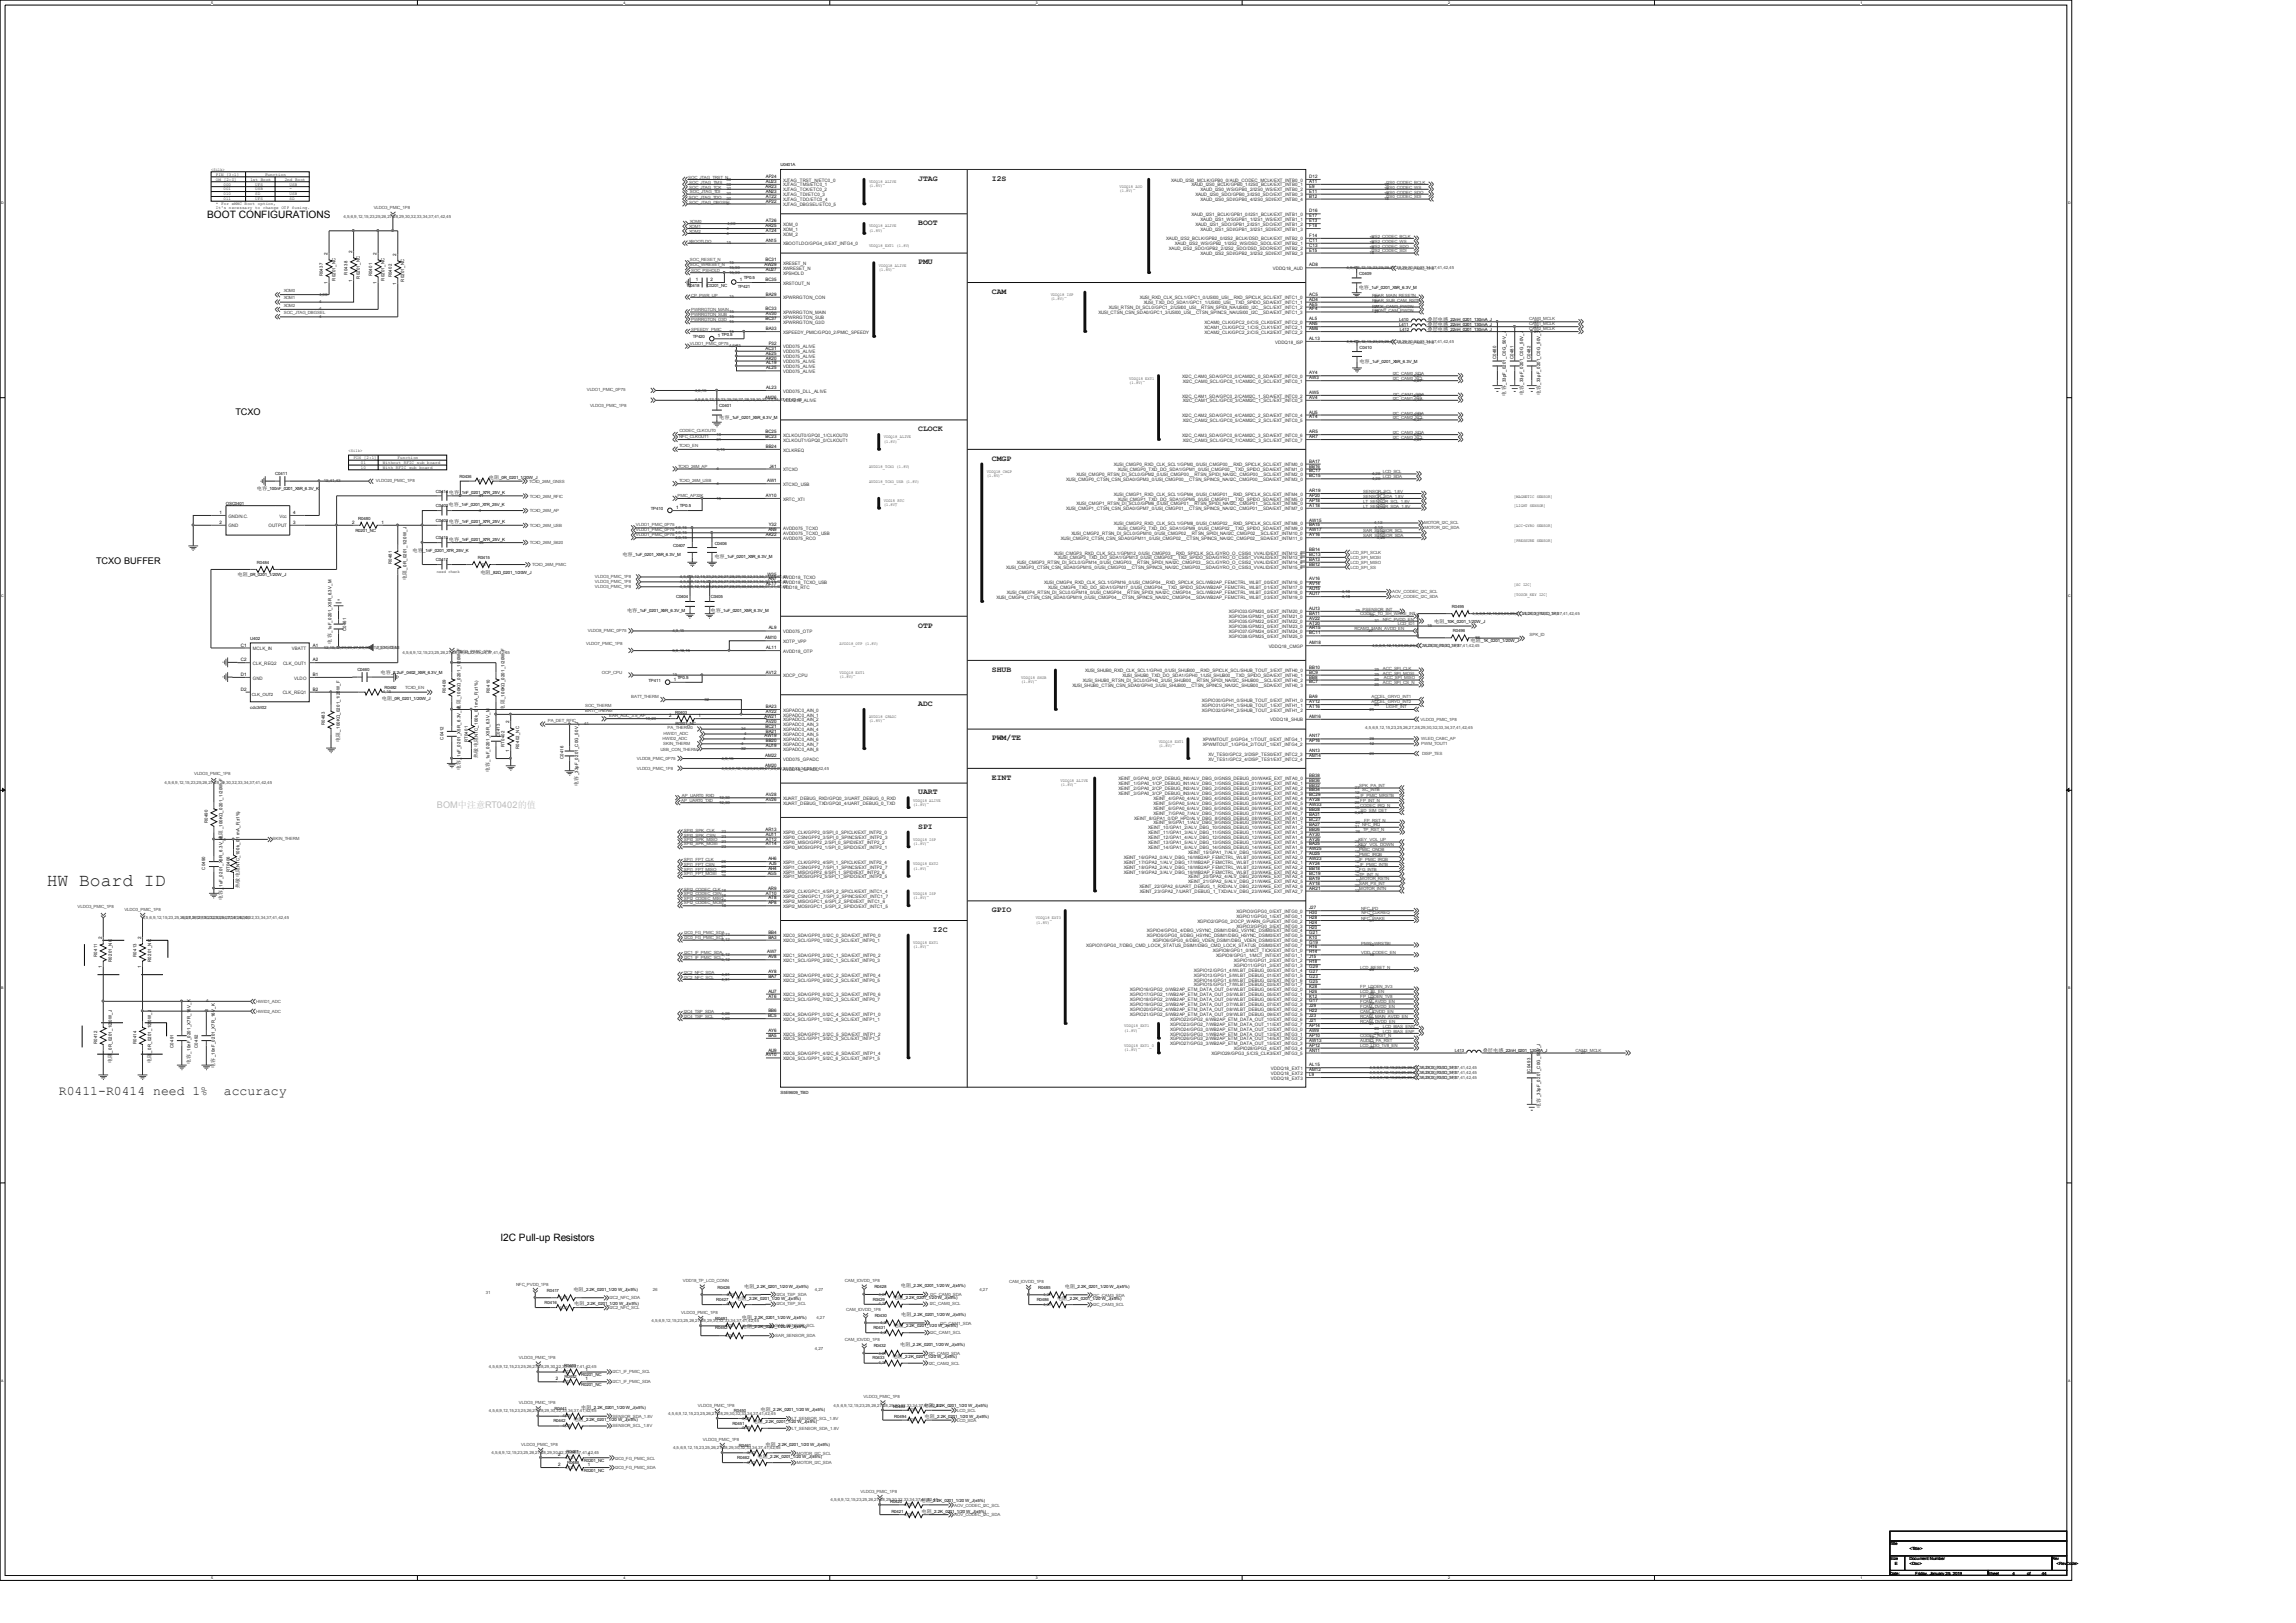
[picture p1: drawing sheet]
<svg xmlns="http://www.w3.org/2000/svg" width="297mm" height="210mm" viewBox="0 0 297 210" stroke-linecap="round" stroke-linejoin="round" font-family="sans-serif">
<defs><g id="words">
<text font-size="2.3" fill="#1c1c1c" x="6.1" y="114.7">HW Board ID</text>
<g font-size="1.7" fill="#1c1c1c">
<text x="7.6" y="141.6">R0411-R0414 need 1%</text>
<text x="29" y="141.6">accuracy</text>
</g>
<g font-size="1.3">
<text x="26.8" y="28.2">BOOT CONFIGURATIONS</text>
<text x="64.7" y="160.5">I2C Pull-up Resistors</text>
</g>
<g font-size="1.2">
<text x="30.5" y="53.6">TCXO</text>
<text x="12.4" y="72.9">TCXO BUFFER</text>
</g>
<text font-size="1.2" fill="#bdbdbd" x="56.5" y="104.6">BOM中注意RT0402的值</text>
<g font-size="1" fill="#1c1c1c">
<text x="118.8" y="23.4">JTAG</text>
<text x="128.3" y="23.4">I2S</text>
<text x="118.8" y="29.1">BOOT</text>
<text x="118.8" y="34.2">PMU</text>
<text x="128.3" y="38">CAM</text>
<text x="118.8" y="55.8">CLOCK</text>
<text x="128.3" y="59.6">CMGP</text>
<text x="118.8" y="81.2">OTP</text>
<text x="128.3" y="86.9">SHUB</text>
<text x="118.8" y="91.4">ADC</text>
<text x="128.3" y="95.8">PWM/TE</text>
<text x="128.3" y="100.9">EINT</text>
<text x="118.8" y="102.8">UART</text>
<text x="118.8" y="107.2">SPI</text>
<text x="128.3" y="118">GPIO</text>
<text x="120.7" y="120.6">I2C</text>
</g>
<g font-size=".7">
<text x="194.8" y="51.2" transform="rotate(-90 194.8 51.2)">电容</text>
<text x="197.1" y="51.1" transform="rotate(-90 197.1 51.1)">电容</text>
<text x="199.3" y="51.1" transform="rotate(-90 199.3 51.1)">电容</text>
<text x="52.6" y="75.1" transform="rotate(-90 52.6 75.1)">电阻</text>
<text x="42.9" y="83.3" transform="rotate(-90 42.9 83.3)">电容</text>
<text x="59.6" y="91.8" transform="rotate(-90 59.6 91.8)">电阻</text>
<text x="65.3" y="91.8" transform="rotate(-90 65.3 91.8)">电阻</text>
<text x="43.9" y="96" transform="rotate(-90 43.9 96)">电阻</text>
<text x="59.6" y="99.7" transform="rotate(-90 59.6 99.7)">电容</text>
<text x="61.8" y="98" transform="rotate(-90 61.8 98)">热敏电阻</text>
<text x="63.3" y="99.9" transform="rotate(-90 63.3 99.9)">电容</text>
<text x="74.8" y="101.7" transform="rotate(-90 74.8 101.7)">电容</text>
<text x="28.8" y="108.7" transform="rotate(-90 28.8 108.7)">电阻</text>
<text x="28.8" y="116.5" transform="rotate(-90 28.8 116.5)">电容</text>
<text x="31" y="114.9" transform="rotate(-90 31 114.9)">热敏电阻</text>
<text x="14.5" y="137.5" transform="rotate(-90 14.5 137.5)">电阻</text>
<text x="19.6" y="137.5" transform="rotate(-90 19.6 137.5)">电阻</text>
<text x="24.6" y="137.7" transform="rotate(-90 24.6 137.7)">电容</text>
<text x="27.8" y="138.2" transform="rotate(-90 27.8 138.2)">电容</text>
<text x="199.3" y="143.3" transform="rotate(-90 199.3 143.3)">电容</text>
</g>
<g font-size=".6">
<text x="27.3" y="22.1">&lt;Silk&gt;</text>
<text x="27.9" y="23.4">OM [2:0]</text>
<text x="27.9" y="22.7">PIN [3:1]</text>
<text x="32.4" y="23.4">1st Boot</text>
<text x="34.3" y="22.7">Function</text>
<text x="36.8" y="23.4">2nd Boot</text>
<text x="99.1" y="23">AP24</text>
<text x="99.1" y="23.7">AU23</text>
<text x="169.4" y="23">D12</text>
<text x="169.4" y="23.7">A11</text>
<text x="27.9" y="26.5">* For eMMC Boot option,</text>
<text x="27.9" y="27.1">It's necessary to change OTP fusing.</text>
<text x="28.9" y="24">000</text>
<text x="28.9" y="24.6">001</text>
<text x="28.9" y="25.3">010</text>
<text x="28.9" y="25.9">011</text>
<text x="33" y="24">UFS</text>
<text x="33" y="24.6">USB</text>
<text x="33" y="25.3">SD</text>
<text x="33" y="25.9">UFS</text>
<text x="37.5" y="24">USB</text>
<text x="37.5" y="24.6">-</text>
<text x="37.5" y="25.3">USB</text>
<text x="37.5" y="25.9">SD</text>
<text x="99" y="24.3">AR23</text>
<text x="99" y="29.4">AR25</text>
<text x="99.1" y="28.7">AT26</text>
<text x="99.1" y="24.9">AN23</text>
<text x="99.1" y="25.6">AT22</text>
<text x="99.1" y="26.2">AP22</text>
<text x="169.4" y="24.3">E9</text>
<text x="169.4" y="24.9">E11</text>
<text x="169.4" y="25.6">B12</text>
<text x="169.4" y="27.5">D16</text>
<text x="169.4" y="28.1">E17</text>
<text x="169.4" y="28.7">E13</text>
<text x="169.4" y="29.4">F18</text>
<text x="42.4" y="32.9" transform="rotate(-90 42.4 32.9)">2</text>
<text x="45.5" y="32.7" transform="rotate(-90 45.5 32.7)">2</text>
<text x="48.7" y="32.9" transform="rotate(-90 48.7 32.9)">2</text>
<text x="51.3" y="33.1" transform="rotate(-90 51.3 33.1)">2</text>
<text x="98.9" y="34.5">AW29</text>
<text x="99" y="33.8">BC31</text>
<text x="99.1" y="30">AT24</text>
<text x="99.1" y="31.3">AN15</text>
<text x="99.1" y="35.1">AU27</text>
<text x="169.4" y="30.6">F14</text>
<text x="169.4" y="31.3">C11</text>
<text x="169.4" y="31.9">C13</text>
<text x="169.4" y="32.6">E15</text>
<text x="169.4" y="34.5">AD8</text>
<text x="42.4" y="36.7" transform="rotate(-90 42.4 36.7)">1</text>
<text x="45.5" y="36.5" transform="rotate(-90 45.5 36.5)">1</text>
<text x="48.7" y="36.7" transform="rotate(-90 48.7 36.7)">1</text>
<text x="51.3" y="36.9" transform="rotate(-90 51.3 36.9)">1</text>
<text x="90" y="36.4">1</text>
<text x="91.9" y="36.4">2</text>
<text x="95.7" y="36.4">1</text>
<text x="96.2" y="36.1">TP0.5</text>
<text x="99" y="40.2">BC33</text>
<text x="99" y="41.4">BC37</text>
<text x="99" y="36.4">BC35</text>
<text x="99.1" y="38.3">BA29</text>
<text x="99.1" y="40.8">AV30</text>
<text x="169.4" y="38.3">AC5</text>
<text x="169.4" y="38.9">AD4</text>
<text x="169.4" y="39.5">AE5</text>
<text x="169.4" y="40.2">AF4</text>
<text x="169.4" y="41.4">AL5</text>
<text x="175.8" y="37.4">电容</text>
<text x="177.1" y="37.4">_1uF_0201_X5R_6.3V_M</text>
<text x="184.6" y="41.5">叠层电感</text>
<text x="187.4" y="41.5">_22nH_0201_130mA_J</text>
<text x="92.9" y="43.6">1</text>
<text x="93.3" y="43.4">TP0.5</text>
<text x="99" y="45.3">AC31</text>
<text x="99.1" y="42.7">BA33</text>
<text x="99.1" y="45.9">AE25</text>
<text x="99.1" y="46.5">AK20</text>
<text x="99.1" y="47.2">AL19</text>
<text x="99.1" y="47.8">AL25</text>
<text x="99.4" y="44.6">P32</text>
<text x="169.4" y="42.1">AN5</text>
<text x="169.4" y="42.7">AM6</text>
<text x="169.4" y="44">AL13</text>
<text x="175.8" y="46.9">电容</text>
<text x="177.2" y="46.9">_1uF_0201_X5R_6.3V_M</text>
<text x="184.6" y="42.2">叠层电感</text>
<text x="184.6" y="42.8">叠层电感</text>
<text x="187.4" y="42.2">_22nH_0201_130mA_J</text>
<text x="187.4" y="42.8">_22nH_0201_130mA_J</text>
<text x="99" y="51.6">AM26</text>
<text x="99.1" y="50.3">AL23</text>
<text x="169.4" y="48.4">AY4</text>
<text x="169.4" y="49.1">AW3</text>
<text x="169.4" y="51">AW5</text>
<text x="169.4" y="51.6">AV4</text>
<text x="169.4" y="53.5">AU5</text>
<text x="194.8" y="49.8" transform="rotate(-90 194.8 49.8)">_33pF_0201_C0G_50V_J</text>
<text x="197" y="49.8" transform="rotate(-90 197 49.8)">_33pF_0201_C0G_50V_J</text>
<text x="199.2" y="49.8" transform="rotate(-90 199.2 49.8)">_33pF_0201_C0G_50V_J</text>
<text x="45.1" y="58.4">&lt;Silk&gt;</text>
<text x="45.7" y="59.4">PIN [2:1]</text>
<text x="51.4" y="59.4">Function</text>
<text x="93" y="54.2">电容</text>
<text x="94.4" y="54.2">_1uF_0201_X5R_6.3V_M</text>
<text x="99" y="56">BC25</text>
<text x="99" y="56.7">BC23</text>
<text x="99.1" y="58">BB24</text>
<text x="169.4" y="54.1">AT4</text>
<text x="169.4" y="56">AR5</text>
<text x="169.4" y="56.7">AR7</text>
<text x="169.4" y="59.9">BA17</text>
<text x="33.2" y="63.4">电容</text>
<text x="34.6" y="63.4">_100nF_0201_X5R_6.3V_K</text>
<text x="46.7" y="60">01</text>
<text x="46.7" y="60.7">10</text>
<text x="49.5" y="60">Without RFIC sub board</text>
<text x="49.5" y="60.7">With RFIC sub board</text>
<text x="58" y="65.5">电容</text>
<text x="58.1" y="63.9">电容</text>
<text x="59.4" y="65.5">_1nF_0201_X7R_25V_K</text>
<text x="59.4" y="63.9">_1nF_0201_X7R_25V_K</text>
<text x="63.2" y="62">电阻</text>
<text x="64.6" y="62">_0R_0201_1/20W_J</text>
<text x="87.5" y="65.9">1</text>
<text x="88" y="65.7">TP0.5</text>
<text x="99.1" y="64.3">AY10</text>
<text x="99.2" y="62.4">AW1</text>
<text x="99.6" y="60.5">J41</text>
<text x="169.4" y="60.5">BB16</text>
<text x="169.4" y="61.1">BC17</text>
<text x="169.4" y="61.8">BC15</text>
<text x="169.4" y="63.7">AR19</text>
<text x="169.4" y="64.3">AP20</text>
<text x="169.4" y="64.9">AP18</text>
<text x="169.4" y="65.6">AT18</text>
<text x="195.8" y="64.4">[MAGNETIC SENSOR]</text>
<text x="195.8" y="65.7">[LIGHT SENSOR]</text>
<text x="28.4" y="66.5">1</text>
<text x="28.4" y="67.8">2</text>
<text x="37.9" y="66.5">4</text>
<text x="37.9" y="67.8">3</text>
<text x="45.5" y="67.8">2</text>
<text x="49.4" y="67.8">1</text>
<text x="53.4" y="71.4">电容</text>
<text x="54.7" y="71.4">_1nF_0201_X7R_25V_K</text>
<text x="58.1" y="67.7">电容</text>
<text x="58.1" y="70">电容</text>
<text x="59.4" y="67.7">_1nF_0201_X7R_25V_K</text>
<text x="59.4" y="70">_1nF_0201_X7R_25V_K</text>
<text x="80.5" y="71.9">电容</text>
<text x="81.9" y="71.9">_1uF_0201_X5R_6.3V_M</text>
<text x="99.1" y="69.4">AK22</text>
<text x="99.4" y="68.7">AN9</text>
<text x="99.4" y="68.1">Y32</text>
<text x="169.4" y="67.5">AW15</text>
<text x="169.4" y="68.1">BA15</text>
<text x="169.4" y="68.7">AW17</text>
<text x="169.4" y="69.4">AY16</text>
<text x="169.4" y="71.3">BB14</text>
<text x="169.4" y="71.9">BC13</text>
<text x="195.8" y="68.2">[ACC-GYRO SENSOR]</text>
<text x="195.8" y="70.1">[PRESSURE SENSOR]</text>
<text x="30.7" y="74.5">电阻</text>
<text x="32.1" y="74.5">_0R_0201_1/20W_J</text>
<text x="52.6" y="73.7" transform="rotate(-90 52.6 73.7)">_0R_0201_1/20W_J</text>
<text x="56.5" y="74.2">need check</text>
<text x="62.1" y="74.2">电阻</text>
<text x="63.5" y="74.2">_82Ω_0201_1/20W_J</text>
<text x="92.4" y="72.3">电容</text>
<text x="93.8" y="72.3">_1uF_0201_X5R_6.3V_M</text>
<text x="99.1" y="75.7">AL17</text>
<text x="99.3" y="74.5">W35</text>
<text x="99.4" y="75.1">AN7</text>
<text x="169.4" y="72.6">BA13</text>
<text x="169.4" y="73.2">BB12</text>
<text x="169.4" y="75.1">AV16</text>
<text x="169.4" y="75.7">AV14</text>
<text x="169.4" y="76.4">AU15</text>
<text x="169.4" y="77">AU17</text>
<text x="195.8" y="75.8">[SC I2C]</text>
<text x="195.8" y="77.1">[TOUCH_KEY I2C]</text>
<text x="31.2" y="83.7">C1</text>
<text x="40.5" y="83.7">A1</text>
<text x="42.9" y="81.9" transform="rotate(-90 42.9 81.9)">_1uF_0201_X5R_6.3V_M</text>
<text x="81.1" y="79.2">电容</text>
<text x="82.5" y="79.2">_1uF_0201_X5R_6.3V_M</text>
<text x="91.9" y="79.2">电容</text>
<text x="93.3" y="79.2">_1uF_0201_X5R_6.3V_M</text>
<text x="99" y="82.7">AM10</text>
<text x="99.1" y="84">AL11</text>
<text x="99.4" y="81.4">AL9</text>
<text x="169.4" y="78.9">AU13</text>
<text x="169.4" y="79.5">BA11</text>
<text x="169.4" y="80.2">AV22</text>
<text x="169.4" y="80.8">AT20</text>
<text x="169.4" y="81.4">AR15</text>
<text x="169.4" y="82.1">BC11</text>
<text x="169.4" y="83.4">AM18</text>
<text x="185.5" y="80.6">电阻</text>
<text x="186.9" y="80.6">_10K_0201_1/20W_J</text>
<text x="190.2" y="83.1">电阻</text>
<text x="191.6" y="83.1">_1K_0201_1/20W_J</text>
<text x="31.2" y="89.4">D2</text>
<text x="31.2" y="87.5">D1</text>
<text x="31.2" y="85.6">C2</text>
<text x="40.5" y="87.5">B1</text>
<text x="40.5" y="85.6">A2</text>
<text x="40.5" y="89.4">B2</text>
<text x="49.2" y="87.2">电容</text>
<text x="50.6" y="87.2">_2.2uF_0402_X5R_6.3V_M</text>
<text x="87.2" y="88.1">1</text>
<text x="87.6" y="87.9">TP0.5</text>
<text x="99.1" y="87.2">AV12</text>
<text x="169.4" y="86.5">BB10</text>
<text x="169.4" y="87.2">BC9</text>
<text x="169.4" y="87.8">BB8</text>
<text x="169.4" y="88.4">BC7</text>
<text x="43.9" y="94.7" transform="rotate(-90 43.9 94.7)">_100KΩ_0201_1/20W_F</text>
<text x="49.4" y="90.6">电阻</text>
<text x="50.8" y="90.6">_0R_0201_1/20W_J</text>
<text x="59.6" y="90.5" transform="rotate(-90 59.6 90.5)">_100KΩ_0201_1/20W_F</text>
<text x="61.8" y="95.3" transform="rotate(-90 61.8 95.3)">NTC_100k_0.1 mA_F(±1%)</text>
<text x="65.3" y="90.5" transform="rotate(-90 65.3 90.5)">_100KΩ_0201_1/20W_F</text>
<text x="65.9" y="93.5" transform="rotate(-90 65.9 93.5)">2</text>
<text x="86.6" y="92.8">2</text>
<text x="90.4" y="92.8">1</text>
<text x="98.9" y="92.9">AW21</text>
<text x="98.9" y="95.4">AW19</text>
<text x="99" y="94.1">BC21</text>
<text x="99.1" y="91.6">BA23</text>
<text x="99.1" y="92.2">AY22</text>
<text x="99.1" y="93.5">AV20</text>
<text x="99.1" y="94.8">BA21</text>
<text x="169.4" y="90.3">BA9</text>
<text x="169.4" y="91">AY12</text>
<text x="169.4" y="91.6">AT16</text>
<text x="169.4" y="92.9">AM16</text>
<text x="169.4" y="95.4">AN17</text>
<text x="59.6" y="98.3" transform="rotate(-90 59.6 98.3)">_1uF_0201_X5R_6.3V_M</text>
<text x="63.3" y="98.6" transform="rotate(-90 63.3 98.6)">_1uF_0201_X5R_6.3V_M</text>
<text x="65.9" y="97.3" transform="rotate(-90 65.9 97.3)">1</text>
<text x="74.8" y="100.3" transform="rotate(-90 74.8 100.3)">_33pF_0201_C0G_50V_J</text>
<text x="99" y="99.2">AM20</text>
<text x="99" y="98">AM22</text>
<text x="99.1" y="96.1">BB20</text>
<text x="99.1" y="96.7">AU19</text>
<text x="169.4" y="96.1">AP16</text>
<text x="169.4" y="97.3">AN13</text>
<text x="169.4" y="98">AM14</text>
<text x="169.4" y="100.5">BB38</text>
<text x="169.4" y="101.1">BB36</text>
<text x="169.4" y="101.8">BB32</text>
<text x="28.8" y="107.3" transform="rotate(-90 28.8 107.3)">_100KΩ_0201_1/20W_F</text>
<text x="99" y="107.5">AR13</text>
<text x="99.1" y="103">AV28</text>
<text x="99.1" y="103.7">AV26</text>
<text x="169.4" y="102.4">BB34</text>
<text x="169.4" y="103">BC29</text>
<text x="169.4" y="103.7">AY28</text>
<text x="169.4" y="104.3">AW33</text>
<text x="169.4" y="104.9">BB28</text>
<text x="169.4" y="105.6">BA31</text>
<text x="169.4" y="106.2">BC27</text>
<text x="169.4" y="106.8">BA27</text>
<text x="169.4" y="107.5">BB26</text>
<text x="31" y="112.2" transform="rotate(-90 31 112.2)">NTC_100k_0.1 mA_F(±1%)</text>
<text x="99.1" y="108.1">AU11</text>
<text x="99.1" y="108.8">AT12</text>
<text x="99.1" y="109.4">AT14</text>
<text x="99.3" y="113.2">AG5</text>
<text x="99.4" y="111.3">AH6</text>
<text x="99.4" y="112.6">AH4</text>
<text x="99.5" y="111.9">AJ5</text>
<text x="169.4" y="108.1">AY30</text>
<text x="169.4" y="108.8">AY26</text>
<text x="169.4" y="109.4">BA25</text>
<text x="169.4" y="110">AW25</text>
<text x="169.4" y="110.7">AU25</text>
<text x="169.4" y="111.3">AW23</text>
<text x="169.4" y="111.9">AY24</text>
<text x="169.4" y="112.6">BB18</text>
<text x="169.4" y="113.2">BC19</text>
<text x="169.4" y="113.8">BA19</text>
<text x="28.8" y="115.1" transform="rotate(-90 28.8 115.1)">_1uF_0201_X5R_6.3V_M</text>
<text x="99.1" y="115.7">AT10</text>
<text x="99.3" y="115.1">AR9</text>
<text x="99.4" y="116.4">AT8</text>
<text x="99.4" y="117">AP8</text>
<text x="169.4" y="114.5">AY18</text>
<text x="169.4" y="115.1">AR21</text>
<text x="169.4" y="117.6">J27</text>
<text x="169.4" y="118.3">H30</text>
<text x="169.4" y="119.5">H24</text>
<text x="169.4" y="118.9">H28</text>
<text x="13.2" y="125.3" transform="rotate(-90 13.2 125.3)">1</text>
<text x="13.2" y="121.5" transform="rotate(-90 13.2 121.5)">2</text>
<text x="14.5" y="124.5" transform="rotate(-90 14.5 124.5)">R0201_NC</text>
<text x="18.2" y="125.3" transform="rotate(-90 18.2 125.3)">1</text>
<text x="18.2" y="121.5" transform="rotate(-90 18.2 121.5)">2</text>
<text x="19.6" y="124.5" transform="rotate(-90 19.6 124.5)">R0201_NC</text>
<text x="99.2" y="123.4">AW7</text>
<text x="99.4" y="120.8">BB4</text>
<text x="99.4" y="121.5">BA3</text>
<text x="99.4" y="124">AV8</text>
<text x="99.4" y="125.9">AY8</text>
<text x="169.4" y="120.2">H20</text>
<text x="169.4" y="120.8">G21</text>
<text x="169.4" y="121.5">K10</text>
<text x="169.4" y="122.1">G19</text>
<text x="169.4" y="122.7">H16</text>
<text x="169.4" y="124">J15</text>
<text x="169.4" y="124.6">H18</text>
<text x="169.4" y="125.3">G29</text>
<text x="169.4" y="125.9">G27</text>
<text x="169.4" y="123.4">H14</text>
<text x="99.3" y="131.6">BC5</text>
<text x="99.4" y="126.5">BA7</text>
<text x="99.4" y="128.4">AU7</text>
<text x="99.4" y="129.1">AT6</text>
<text x="99.4" y="131">BB6</text>
<text x="169.4" y="126.5">G23</text>
<text x="169.4" y="127.2">G25</text>
<text x="169.4" y="127.8">K28</text>
<text x="169.4" y="128.4">H26</text>
<text x="169.4" y="129.1">K12</text>
<text x="169.4" y="129.7">G17</text>
<text x="169.4" y="130.3">J29</text>
<text x="169.4" y="131">H22</text>
<text x="169.4" y="131.6">J23</text>
<text x="14.5" y="136.2" transform="rotate(-90 14.5 136.2)">_0R_0201_1/20W_J</text>
<text x="19.6" y="136.2" transform="rotate(-90 19.6 136.2)">_0R_0201_1/20W_J</text>
<text x="24.6" y="136.3" transform="rotate(-90 24.6 136.3)">_10nF_0201_X7R_16V_K</text>
<text x="27.8" y="136.8" transform="rotate(-90 27.8 136.8)">_10nF_0201_X7R_16V_K</text>
<text x="99.1" y="136.7">AV10</text>
<text x="99.4" y="133.5">AY6</text>
<text x="99.4" y="134.2">BA5</text>
<text x="99.4" y="136.1">AU9</text>
<text x="169.4" y="132.2">J21</text>
<text x="169.4" y="132.9">AP14</text>
<text x="169.4" y="133.5">AW9</text>
<text x="169.4" y="134.2">AP10</text>
<text x="169.4" y="134.8">AW13</text>
<text x="169.4" y="135.4">AP12</text>
<text x="169.4" y="136.1">AN11</text>
<text x="169.4" y="138">AL15</text>
<text x="191.8" y="136.1">叠层电感</text>
<text x="194.5" y="136.1">_22nH_0201_130mA_J</text>
<text x="169.4" y="138.6">AM12</text>
<text x="169.4" y="139.2">L9</text>
<text x="199.2" y="142" transform="rotate(-90 199.2 142)">_33pF_0201_C0G_50V_J</text>
<text x="74.2" y="167">电阻</text>
<text x="75.5" y="167">_2.2K_0201_1/20 W_J(±5%)</text>
<text x="96.3" y="166.6">电阻</text>
<text x="97.6" y="166.6">_2.2K_0201_1/20 W_J(±5%)</text>
<text x="116.5" y="166.5">电阻</text>
<text x="117.9" y="166.5">_2.2K_0201_1/20 W_J(±5%)</text>
<text x="137.7" y="166.6">电阻</text>
<text x="139.1" y="166.6">_2.2K_0201_1/20 W_J(±5%)</text>
<text x="74.3" y="168.8">电阻</text>
<text x="75.6" y="168.8">_2.2K_0201_1/20 W_J(±5%)</text>
<text x="95.2" y="168.1">电阻</text>
<text x="96" y="171.9">电阻</text>
<text x="96" y="170.6">电阻</text>
<text x="96.6" y="168.1">_2.2K_0201_1/20 W_J(±5%)</text>
<text x="97.3" y="171.9">_2.2K_0201_1/20 W_J(±5%)</text>
<text x="97.3" y="170.6">_2.2K_0201_1/20 W_J(±5%)</text>
<text x="115.5" y="168.1">电阻</text>
<text x="115.6" y="171.7">电阻</text>
<text x="116.6" y="170.2">电阻</text>
<text x="116.9" y="168.1">_2.2K_0201_1/20 W_J(±5%)</text>
<text x="116.9" y="171.7">_2.2K_0201_1/20 W_J(±5%)</text>
<text x="117.9" y="170.2">_2.2K_0201_1/20 W_J(±5%)</text>
<text x="136.7" y="168.1">电阻</text>
<text x="138.1" y="168.1">_2.2K_0201_1/20 W_J(±5%)</text>
<text x="71.9" y="177.3">2</text>
<text x="71.9" y="178.6">2</text>
<text x="75.7" y="177.3">1</text>
<text x="75.7" y="178.6">1</text>
<text x="115.4" y="175.7">电阻</text>
<text x="116.5" y="174.2">电阻</text>
<text x="116.8" y="175.7">_2.2K_0201_1/20 W_J(±5%)</text>
<text x="117.8" y="174.2">_2.2K_0201_1/20 W_J(±5%)</text>
<text x="74.2" y="183.8">电阻</text>
<text x="75.2" y="182.3">电阻</text>
<text x="75.5" y="183.8">_2.2K_0201_1/20 W_J(±5%)</text>
<text x="76.5" y="182.3">_2.2K_0201_1/20 W_J(±5%)</text>
<text x="97.4" y="184.1">电阻</text>
<text x="98.4" y="182.6">电阻</text>
<text x="98.7" y="184.1">_2.2K_0201_1/20 W_J(±5%)</text>
<text x="99.7" y="182.6">_2.2K_0201_1/20 W_J(±5%)</text>
<text x="119.5" y="182">电阻</text>
<text x="119.6" y="183.4">电阻</text>
<text x="120.8" y="182">_2.2K_0201_1/20 W_J(±5%)</text>
<text x="120.9" y="183.4">_2.2K_0201_1/20 W_J(±5%)</text>
<text x="72.2" y="188.4">2</text>
<text x="72.2" y="189.7">2</text>
<text x="76" y="188.4">1</text>
<text x="76" y="189.7">1</text>
<text x="98" y="188.6">电阻</text>
<text x="99" y="187.1">电阻</text>
<text x="99.3" y="188.6">_2.2K_0201_1/20 W_J(±5%)</text>
<text x="100.4" y="187.1">_2.2K_0201_1/20 W_J(±5%)</text>
<text x="119.1" y="194.3">电阻</text>
<text x="119.2" y="195.7">电阻</text>
<text x="120.4" y="194.3">_2.2K_0201_1/20 W_J(±5%)</text>
<text x="120.6" y="195.7">_2.2K_0201_1/20 W_J(±5%)</text>
<text x="244.5" y="199.9">Title</text>
<text x="244.5" y="201.8">Size</text>
<text x="244.5" y="203.8">Date:</text>
<text x="245.1" y="202.5">E</text>
<text x="247" y="201.8">Document Number</text>
<text x="247" y="202.5">&lt;Doc&gt;</text>
<text x="247" y="200.6">&lt;Title&gt;</text>
<text x="247.8" y="203.8">Friday, January 25, 2019</text>
<text x="257.2" y="203.8">Sheet</text>
<text x="260.3" y="203.8">4</text>
<text x="262.2" y="203.8">of</text>
<text x="264.1" y="203.8">44</text>
<text x="265.4" y="201.8">Rev</text>
<text x="266" y="202.5">&lt;RevCode&gt;</text>
</g>
<g font-size=".6" fill="#4d4d4d">
<text x="89" y="23.2">SOC_JTAG_TRST_N</text>
<text x="89.1" y="23.8">SOC_JTAG_TMS</text>
<text x="94" y="23.4">30</text>
<text x="179.3" y="23.8">I2S0_CODEC_BCLK</text>
<text x="44.4" y="28.2">4,5,6,9,12,15,23,25,26,27,28,29,30,32,33,34,37,41,42,45</text>
<text x="48.3" y="27.1">VLDO3_PMIC_1P8</text>
<text x="89.1" y="25.7">SOC_JTAG_TDO</text>
<text x="89.1" y="26.3">SOC_JTAG_DBGSEL</text>
<text x="89.1" y="24.4">SOC_JTAG_TCK</text>
<text x="89.1" y="29.5">XOM1</text>
<text x="89.2" y="25">SOC_JTAG_TDI</text>
<text x="89.2" y="28.8">XOM0</text>
<text x="94" y="25.9">30</text>
<text x="94" y="29.7">4</text>
<text x="94" y="25.3">30</text>
<text x="94" y="26.5">4</text>
<text x="94" y="24">30</text>
<text x="94" y="24.6">30</text>
<text x="94.1" y="29.1">4,30</text>
<text x="179.1" y="24">18</text>
<text x="179.1" y="24.6">18</text>
<text x="179.1" y="25.3">18</text>
<text x="179.1" y="25.9">18</text>
<text x="179.3" y="24.4">I2S0_CODEC_WS</text>
<text x="179.3" y="25.1">I2S0_CODEC_SDO</text>
<text x="179.3" y="25.6">I2S0_CODEC_SDI</text>
<text x="89.1" y="31.4">XBOOTLDO</text>
<text x="89.1" y="30.1">XOM2</text>
<text x="89.2" y="33.8">SOC_RESET_N</text>
<text x="89.2" y="34.5">SOC_WRESET_N</text>
<text x="89.4" y="35.2">SOC_PSHOLD</text>
<text x="94" y="31.6">15</text>
<text x="94" y="30.4">4</text>
<text x="94.3" y="35.4">15,30</text>
<text x="94.3" y="34.2">15</text>
<text x="94.3" y="34.8">15,30</text>
<text x="174.2" y="34.8">4,5,6,9,12,15,23,25,26,27,28,29,30,32,33,34,37,41,42,45</text>
<text x="177.1" y="31">18</text>
<text x="177.1" y="31.6">18</text>
<text x="177.1" y="32.3">18</text>
<text x="177.1" y="32.9">18</text>
<text x="177.4" y="30.8">I2S2_CODEC_BCLK</text>
<text x="177.4" y="31.4">I2S2_CODEC_WS</text>
<text x="177.4" y="32">I2S2_CODEC_SDO</text>
<text x="177.4" y="32.6">I2S2_CODEC_SDI</text>
<text x="180.8" y="34.9">VLDO3_PMIC_1P8</text>
<text x="36.7" y="39.7">XOM2</text>
<text x="36.7" y="40.6">SOC_JTAG_DBGSEL</text>
<text x="36.7" y="37.8">XOM0</text>
<text x="36.7" y="38.7">XOM1</text>
<text x="41.3" y="40.2">4</text>
<text x="41.3" y="38.3">4,30</text>
<text x="41.3" y="39.2">4</text>
<text x="41.3" y="41.1">4</text>
<text x="89.4" y="40.3">PWRRGTON_MAIN</text>
<text x="89.4" y="40.9">PWRRGTON_SUB</text>
<text x="89.4" y="41.6">PWRRGTON_G3D</text>
<text x="89.4" y="38.4">CP_PWR_UP</text>
<text x="94.3" y="40.5">15</text>
<text x="94.3" y="41.1">15</text>
<text x="94.3" y="41.8">15</text>
<text x="94.3" y="38.6">15</text>
<text x="177.5" y="38.4">REAR_MAIN_RESETN</text>
<text x="177.5" y="40.4">FRONT_CAM_PWDN</text>
<text x="177.5" y="39">REAR_SUB_CAM_RSTN</text>
<text x="177.5" y="39.8">BACK_CAM3_PWDN</text>
<text x="177.8" y="39.9">27</text>
<text x="177.8" y="38.6">27</text>
<text x="177.8" y="40.5">27</text>
<text x="177.8" y="39.2">27</text>
<text x="197.8" y="41.4">CAM0_MCLK</text>
<text x="198.4" y="41.8">27</text>
<text x="89.2" y="44.6">VLDO1_PMIC_0P75</text>
<text x="89.4" y="42.8">SPEEDY_PMIC</text>
<text x="94.3" y="45">4,6,15</text>
<text x="94.3" y="43.1">15</text>
<text x="174.2" y="44.4">4,5,6,9,12,15,23,25,26,27,28,29,30,32,33,34,37,41,42,45</text>
<text x="180.8" y="44.4">VLDO3_PMIC_1P8</text>
<text x="197.8" y="42.1">CAM1_MCLK</text>
<text x="197.8" y="42.7">CAM2_MCLK</text>
<text x="198.4" y="42.4">27</text>
<text x="198.4" y="43.1">27</text>
<text x="75.9" y="50.6">VLDO1_PMIC_0P75</text>
<text x="76.3" y="52.6">VLDO3_PMIC_1P8</text>
<text x="89.9" y="51.9">4,5,6,9,12,15,23,25,26,27,28,29,30,32,33,34,37,41,42,45</text>
<text x="89.9" y="50.7">4,6,15</text>
<text x="180.2" y="53.6">I2C_CAM2_SDA</text>
<text x="180.2" y="49.2">I2C_CAM0_SCL</text>
<text x="180.2" y="48.6">I2C_CAM0_SDA</text>
<text x="180.2" y="51.7">I2C_CAM1_SCL</text>
<text x="180.2" y="51.2">I2C_CAM1_SDA</text>
<text x="182.9" y="53.8">4,27</text>
<text x="182.9" y="49.4">4,27</text>
<text x="182.9" y="48.8">4,27</text>
<text x="182.9" y="51.3">4,27</text>
<text x="182.9" y="51.9">4,27</text>
<text x="87.8" y="56.6">NFC_CLKOUT1</text>
<text x="87.8" y="57.8">TCXO_EN</text>
<text x="87.9" y="55.9">CODEC_CLKOUT0</text>
<text x="92.7" y="57">31</text>
<text x="92.7" y="56.4">18</text>
<text x="92.7" y="58.3">4,15</text>
<text x="180.2" y="54.3">I2C_CAM2_SCL</text>
<text x="180.2" y="56.2">I2C_CAM3_SDA</text>
<text x="180.2" y="56.8">I2C_CAM3_SCL</text>
<text x="182.9" y="54.5">4,27</text>
<text x="182.9" y="56.4">4,27</text>
<text x="182.9" y="57">4,27</text>
<text x="41.9" y="62.4">15,41,43</text>
<text x="48.6" y="62.4">VLDO20_PMIC_1P8</text>
<text x="61.8" y="62.4">41</text>
<text x="61.9" y="64.3">41</text>
<text x="68.4" y="62.5">TCXO_26M_GNSS</text>
<text x="68.5" y="64.4">TCXO_26M_RFIC</text>
<text x="87.6" y="64.3">PMIC_AP32K</text>
<text x="87.7" y="60.6">TCXO_26M_AP</text>
<text x="87.8" y="62.4">TCXO_26M_USB</text>
<text x="92.7" y="60.8">4</text>
<text x="92.7" y="62.7">4</text>
<text x="92.7" y="64.6">15</text>
<text x="176.3" y="64.4">SENSOR_SDA_1.8V</text>
<text x="176.3" y="63.8">SENSOR_SCL_1.8V</text>
<text x="176.3" y="65.7">LT_SENSOR_SDA_1.8V</text>
<text x="176.3" y="65.1">LT_SENSOR_SCL_1.8V</text>
<text x="177.5" y="62.1">4,26</text>
<text x="177.5" y="61.5">4,26</text>
<text x="178.1" y="64.6">4,25</text>
<text x="178.1" y="64">4,25</text>
<text x="178.1" y="65.9">4,25</text>
<text x="178.1" y="65.3">4,25</text>
<text x="178.9" y="61.9">LCD_SDA</text>
<text x="178.9" y="61.3">LCD_SCL</text>
<text x="61.9" y="66.2">4</text>
<text x="61.9" y="68.1">4</text>
<text x="61.9" y="70.4">45</text>
<text x="68.5" y="66.3">TCXO_26M_AP</text>
<text x="68.5" y="68.2">TCXO_26M_USB</text>
<text x="68.5" y="70.4">TCXO_26M_S620</text>
<text x="82.2" y="69.4">VLDO1_PMIC_0P75</text>
<text x="82.2" y="68.7">VLDO1_PMIC_0P75</text>
<text x="82.2" y="68.1">VLDO1_PMIC_0P75</text>
<text x="87.3" y="69.7">4,6,15</text>
<text x="87.3" y="69.1">4,6,15</text>
<text x="87.3" y="68.5">4,6,15</text>
<text x="168.2" y="71.6">26</text>
<text x="174.7" y="71.7">LCD_SPI_SCLK</text>
<text x="176.3" y="68.9">SAR_SENSOR_SCL</text>
<text x="176.3" y="69.5">SAR_SENSOR_SDA</text>
<text x="177.7" y="67.8">4,12</text>
<text x="177.8" y="68.5">4,12</text>
<text x="178.1" y="69.1">4,25</text>
<text x="178.1" y="69.7">4,25</text>
<text x="184.2" y="67.9">MOTOR_I2C_SCL</text>
<text x="184.3" y="68.5">MOTOR_I2C_SDA</text>
<text x="62.2" y="73.2">15</text>
<text x="68.8" y="73.3">TCXO_26M_PMIC</text>
<text x="77" y="75.4">VLDO3_PMIC_1P8</text>
<text x="77" y="76.1">VLDO3_PMIC_1P8</text>
<text x="77" y="74.8">VLDO3_PMIC_1P8</text>
<text x="88" y="75.4">4,5,6,9,12,15,23,25,26,27,28,29,30,32,33,34,37,41,42,45</text>
<text x="88" y="76.1">4,5,6,9,12,15,23,25,26,27,28,29,30,32,33,34,37,41,42,45</text>
<text x="88" y="74.8">4,5,6,9,12,15,23,25,26,27,28,29,30,32,33,34,37,41,42,45</text>
<text x="168.2" y="72.3">26</text>
<text x="168.2" y="72.9">26</text>
<text x="168.2" y="73.5">26</text>
<text x="173.6" y="76.7">4,18</text>
<text x="173.6" y="77.3">4,18</text>
<text x="174.7" y="72.3">LCD_SPI_MOSI</text>
<text x="174.7" y="72.9">LCD_SPI_MISO</text>
<text x="174.7" y="73.6">LCD_SPI_SS</text>
<text x="180.1" y="76.8">AOV_CODEC_I2C_SCL</text>
<text x="180.1" y="77.4">AOV_CODEC_I2C_SDA</text>
<text x="41.9" y="83.9">12,15,18,23,26,27,28,30,31,33,34,42,43</text>
<text x="48.6" y="83.9">V_SYSTEM</text>
<text x="75.8" y="83.5">VLDO7_PMIC_1P8</text>
<text x="76" y="81.8">VLDO8_PMIC_0P75</text>
<text x="87" y="81.8">4,9,15</text>
<text x="175.2" y="81.5">RCAM2_MAIN_AVDD_EN</text>
<text x="175.3" y="79.2">25</text>
<text x="176" y="79.6">CODEC_TO_SH_WAKE_INT</text>
<text x="176.3" y="79">PSENSOR_INT</text>
<text x="177" y="81.8">27</text>
<text x="177.1" y="79.9">26</text>
<text x="177.5" y="83.7">4,5,6,9,12,15,23,25,26,27,28,29,30,32,33,34,37,41,42,45</text>
<text x="177.8" y="80.5">31</text>
<text x="178.9" y="80.3">NFC_PVDD_EN</text>
<text x="180.8" y="80.8">LCD_ID1</text>
<text x="184.1" y="83.7">VLDO3_PMIC_1P8</text>
<text x="184.6" y="81.2">18</text>
<text x="190.4" y="79.5">4,5,6,9,12,15,23,25,26,27,28,29,30,32,33,34,37,41,42,45</text>
<text x="190.8" y="82.7">32</text>
<text x="196.9" y="79.6">VLDO3_PMIC_1P8</text>
<text x="197.8" y="82.3">SPK_ID</text>
<text x="49.5" y="89.7">4,15</text>
<text x="52.1" y="84.6">4,5,6,9,12,15,23,25,26,27,28,29,30,32,33,34,37,41,42,45</text>
<text x="52.4" y="89.2">TCXO_EN</text>
<text x="58.8" y="84.5">VLDO3_PMIC_1P8</text>
<text x="77.8" y="87.2">OCP_CPU</text>
<text x="87" y="87.5">15</text>
<text x="87" y="84.3">5,9,10,15</text>
<text x="177.8" y="86.9">25</text>
<text x="177.8" y="87.5">25</text>
<text x="177.8" y="88.8">25</text>
<text x="177.8" y="88.1">25</text>
<text x="178.9" y="86.7">ACC_SPI_CLK</text>
<text x="178.9" y="87.3">ACC_SPI_MOSI</text>
<text x="178.9" y="88.6">ACC_SPI_CS_N</text>
<text x="179" y="87.8">ACC_SPI_MISO</text>
<text x="70.9" y="93.5">PA_DET_RFIC</text>
<text x="75.6" y="93.9">41</text>
<text x="75.7" y="91.4">SOC_THERM</text>
<text x="75.7" y="92.1">BATT_THERM</text>
<text x="78.8" y="92.8">EAR_ADC_3.5_AP</text>
<text x="81.7" y="90.3">BATT_THERM</text>
<text x="83.5" y="93.1">18,23</text>
<text x="85.7" y="95.8">HWID2_ADC</text>
<text x="85.8" y="95.1">HWID1_ADC</text>
<text x="86.4" y="94.3">PA_THERM0</text>
<text x="91.1" y="90.7">32</text>
<text x="95.9" y="94.5">34</text>
<text x="96.1" y="95.8">4</text>
<text x="96.3" y="95.1">4</text>
<text x="176.6" y="94.4">4,5,6,9,12,15,23,25,26,27,28,29,30,32,33,34,37,41,42,45</text>
<text x="177.1" y="91.9">25</text>
<text x="177.1" y="95.8">26</text>
<text x="177.4" y="90.3">ACCEL_GRYO_INT1</text>
<text x="177.4" y="91">ACCEL_GRYO_INT2</text>
<text x="177.8" y="90.7">25</text>
<text x="177.8" y="91.3">25</text>
<text x="179.3" y="91.6">LIGHT_INT</text>
<text x="183.8" y="93.3">VLDO3_PMIC_1P8</text>
<text x="183.8" y="95.8">WLED_CABC_AP</text>
<text x="21.3" y="101.5">4,5,6,9,12,15,23,25,26,27,28,29,30,32,33,34,37,41,42,45</text>
<text x="25.1" y="100.3">VLDO3_PMIC_1P8</text>
<text x="82.4" y="99.6">VLDO3_PMIC_1P8</text>
<text x="82.4" y="98.3">VLDO8_PMIC_0P75</text>
<text x="85.4" y="97.2">USB_CON_THERM</text>
<text x="85.8" y="96.4">SKIN_THERM</text>
<text x="93.3" y="99.6">4,5,6,9,12,15,23,25,26,27,28,29,30,32,33,34,37,41,42,45</text>
<text x="93.3" y="98.3">4,9,15</text>
<text x="95.9" y="97">32</text>
<text x="95.9" y="96.4">4</text>
<text x="175.8" y="101.8">SPK_PA_INT</text>
<text x="177.1" y="97.7">26</text>
<text x="177.1" y="96.4">12</text>
<text x="183.8" y="96.4">PWM_TOUT1</text>
<text x="184" y="97.7">DISP_TES</text>
<text x="88.1" y="103.8">AP_UART0_TXD</text>
<text x="88.2" y="103.1">AP_UART0_RXD</text>
<text x="88.5" y="107.6">SPI0_SPK_CLK</text>
<text x="93" y="103.4">12,30</text>
<text x="93" y="104">12,30</text>
<text x="93.3" y="107.8">23</text>
<text x="175.2" y="103.4">12</text>
<text x="175.2" y="107.2">31</text>
<text x="175.2" y="104.6">18</text>
<text x="175.2" y="105.3">6,29</text>
<text x="175.2" y="102.1">23</text>
<text x="175.2" y="104">26</text>
<text x="175.2" y="102.7">12</text>
<text x="175.3" y="106.6">26</text>
<text x="175.3" y="107.8">26</text>
<text x="176" y="104.4">CODEC_IRQ_N</text>
<text x="176" y="103.8">FP_INT_N</text>
<text x="176" y="105">SD_SIM_DET</text>
<text x="176" y="103.1">IF_PMIC_MRSTB</text>
<text x="176.2" y="106.8">NFC_IRQ</text>
<text x="176.2" y="102.4">SC_INTB</text>
<text x="176.3" y="107.5">TP_RST_N</text>
<text x="176.5" y="106.3">FP_RST_N</text>
<text x="28.9" y="108.8">4</text>
<text x="35.3" y="108.7">SKIN_THERM</text>
<text x="88.5" y="111.4">SPI1_FPT_CLK</text>
<text x="88.5" y="112.1">SPI1_FPT_CSN</text>
<text x="88.5" y="112.6">SPI1_FPT_MISO</text>
<text x="88.5" y="113.2">SPI1_FPT_MOSI</text>
<text x="88.5" y="108.2">SPI0_SPK_CSN</text>
<text x="88.5" y="108.8">SPI0_SPK_MISO</text>
<text x="88.5" y="109.4">SPI0_SPK_MOSI</text>
<text x="93.3" y="111.6">26</text>
<text x="93.3" y="112.3">26</text>
<text x="93.3" y="112.9">26</text>
<text x="93.3" y="113.5">26</text>
<text x="93.3" y="108.5">23</text>
<text x="93.3" y="109.1">23</text>
<text x="93.3" y="109.7">23</text>
<text x="175.2" y="112.3">12</text>
<text x="175.2" y="109.7">15,28</text>
<text x="175.2" y="109.1">28</text>
<text x="175.2" y="111">15</text>
<text x="175.2" y="112.9">12</text>
<text x="175.2" y="113.5">26</text>
<text x="175.2" y="110.4">15</text>
<text x="175.2" y="111.6">12</text>
<text x="175.7" y="109.5">KEY_VOL_DOWN</text>
<text x="175.7" y="108.8">KEY_VOL_UP</text>
<text x="175.8" y="110.7">PMIC_IRQB</text>
<text x="175.8" y="112.6">FG_INTB</text>
<text x="175.8" y="111.4">IF_PMIC_IRQB</text>
<text x="175.8" y="113.3">TP_INT_N</text>
<text x="175.8" y="110.1">PMIC_ONOB</text>
<text x="176" y="112">IF_PMIC_INTB</text>
<text x="176" y="113.9">MOTOR_RSTN</text>
<text x="10" y="117.5">VLDO3_PMIC_1P8</text>
<text x="16.1" y="117.9">VLDO3_PMIC_1P8</text>
<text x="18.4" y="118.9">4,5,6,9,12,15,23,25,26,27,28,29,30,32,33,34,37,41,42,45</text>
<text x="23.5" y="118.9">4,5,6,9,12,15,23,25,26,27,28,29,30,32,33,34,37,41,42,45</text>
<text x="88.5" y="115.2">SPI2_CODEC_CLK</text>
<text x="88.5" y="115.9">SPI2_CODEC_CSN</text>
<text x="88.5" y="116.5">SPI2_CODEC_MISO</text>
<text x="88.5" y="117">SPI2_CODEC_MOSI</text>
<text x="93.3" y="115.4">18</text>
<text x="93.3" y="116.1">18</text>
<text x="93.3" y="116.7">18</text>
<text x="93.3" y="117.3">18</text>
<text x="175.2" y="114.8">25</text>
<text x="175.2" y="115.4">12</text>
<text x="175.4" y="114.2">12</text>
<text x="175.8" y="114.6">SAR_PS_INT</text>
<text x="175.8" y="115.2">MOTOR_INTN</text>
<text x="176.1" y="117.8">NFC_PD</text>
<text x="176.1" y="119">NFC_WAKE</text>
<text x="176.1" y="118.3">NFC_CLKREQ</text>
<text x="177.1" y="118">31</text>
<text x="177.1" y="119.3">31</text>
<text x="177.1" y="118.6">31</text>
<text x="88.5" y="123.4">I2C1_IF_PMIC_SDA</text>
<text x="88.5" y="124.1">I2C1_IF_PMIC_SCL</text>
<text x="88.5" y="120.9">I2C0_FG_PMIC_SDA</text>
<text x="88.5" y="121.5">I2C0_FG_PMIC_SCL</text>
<text x="93.3" y="123.7">4,12</text>
<text x="93.3" y="124.3">4,12</text>
<text x="93.3" y="121.2">4,12</text>
<text x="93.3" y="121.8">4,12</text>
<text x="176" y="125.3">LCD_RESET_N</text>
<text x="176.1" y="122.2">PMIC_WRSTBI</text>
<text x="176.1" y="123.5">VDD_CODEC_EN</text>
<text x="177.1" y="122.4">15</text>
<text x="177.1" y="125.6">26</text>
<text x="177.1" y="123.7">18</text>
<text x="26.7" y="129.7">4</text>
<text x="26.7" y="131">4</text>
<text x="33.1" y="129.8">HWID1_ADC</text>
<text x="33.1" y="131.1">HWID2_ADC</text>
<text x="88.5" y="131.1">I2C4_TSP_SDA</text>
<text x="88.5" y="131.7">I2C4_TSP_SCL</text>
<text x="88.5" y="126">I2C2_NFC_SDA</text>
<text x="88.5" y="126.7">I2C2_NFC_SCL</text>
<text x="93.3" y="131.3">4,26</text>
<text x="93.3" y="132">4,26</text>
<text x="93.3" y="126.2">4,31</text>
<text x="93.3" y="126.9">4,31</text>
<text x="176" y="129.8">FCAM_AVDD_EN</text>
<text x="176" y="130.4">FCAM_DVDD_EN</text>
<text x="176" y="131.1">CAM_IOVDD_EN</text>
<text x="176" y="131.7">RCAM_MAIN_AVDD_EN</text>
<text x="176" y="129.2">FP_LDOEN_1V8</text>
<text x="176" y="128.5">LCD_BL_EN</text>
<text x="176" y="127.9">FP_LDOEN_3V3</text>
<text x="177.1" y="131.3">27</text>
<text x="177.1" y="132">27</text>
<text x="177.1" y="129.4">26</text>
<text x="177.1" y="128.8">26</text>
<text x="177.1" y="128.1">26</text>
<text x="177.1" y="130">27</text>
<text x="177.1" y="130.7">27</text>
<text x="176" y="134.2">CODEC_RST_N</text>
<text x="176" y="134.9">AUDIO_PA_RST</text>
<text x="176" y="132.3">RCAM_DVDD_EN</text>
<text x="176" y="135.5">LCD_LDO_1V8_EN</text>
<text x="177.1" y="134.5">18</text>
<text x="177.1" y="132.6">27</text>
<text x="177.1" y="135.8">26</text>
<text x="177.1" y="135.1">23</text>
<text x="177.8" y="133.2">26</text>
<text x="177.8" y="133.9">26</text>
<text x="178.9" y="133">LCD_BIAS_ENN</text>
<text x="178.9" y="133.6">LCD_BIAS_ENP</text>
<text x="203.8" y="136.1">CAM3_MCLK</text>
<text x="204.5" y="136.4">27</text>
<text x="177.1" y="138.3">4,5,6,9,12,15,23,25,26,27,28,29,30,32,33,34,37,41,42,45</text>
<text x="177.1" y="138.9">4,5,6,9,12,15,23,25,26,27,28,29,30,32,33,34,37,41,42,45</text>
<text x="177.1" y="139.6">4,5,6,9,12,15,23,25,26,27,28,29,30,32,33,34,37,41,42,45</text>
<text x="183.8" y="138.3">VLDO3_PMIC_1P8</text>
<text x="183.8" y="139">VLDO3_PMIC_1P8</text>
<text x="183.8" y="139.6">VLDO3_PMIC_1P8</text>
<text x="62.9" y="167.4">31</text>
<text x="66.8" y="166.4">NFC_PVDD_1P8</text>
<text x="84.4" y="167">26</text>
<text x="88.3" y="165.9">VDD18_TP_LCD_CONN</text>
<text x="94" y="167.6">4,26</text>
<text x="100.4" y="167.7">I2C4_TSP_SDA</text>
<text x="105.4" y="167">4,27</text>
<text x="109.3" y="165.9">CAM_IOVDD_1P8</text>
<text x="113.7" y="167.6">4,27</text>
<text x="120.3" y="167.7">I2C_CAM0_SDA</text>
<text x="126.7" y="167">4,27</text>
<text x="130.5" y="166">CAM_IOVDD_1P8</text>
<text x="134.9" y="167.7">4,27</text>
<text x="141.4" y="167.8">I2C_CAM3_SDA</text>
<text x="72.4" y="169.3">4,31</text>
<text x="72.4" y="168.1">4,31</text>
<text x="78.9" y="169.3">I2C2_NFC_SCL</text>
<text x="78.9" y="168.1">I2C2_NFC_SDA</text>
<text x="84.3" y="171.1">4,5,6,9,12,15,23,25,26,27,28,29,30,32,33,34,37,41,42,45</text>
<text x="88.1" y="170">VLDO3_PMIC_1P8</text>
<text x="93.8" y="171.7">4,25</text>
<text x="93.8" y="173">4,25</text>
<text x="94" y="168.9">4,26</text>
<text x="100.3" y="171.7">SAR_SENSOR_SCL</text>
<text x="100.3" y="173">SAR_SENSOR_SDA</text>
<text x="100.4" y="168.9">I2C4_TSP_SCL</text>
<text x="105.6" y="170.7">4,27</text>
<text x="109.3" y="173.5">CAM_IOVDD_1P8</text>
<text x="109.5" y="169.6">CAM_IOVDD_1P8</text>
<text x="113.7" y="168.9">4,27</text>
<text x="113.9" y="171.3">4,27</text>
<text x="113.9" y="172.6">4,27</text>
<text x="120.3" y="168.9">I2C_CAM0_SCL</text>
<text x="120.3" y="172.6">I2C_CAM1_SCL</text>
<text x="121.6" y="171.5">I2C_CAM1_SDA</text>
<text x="134.9" y="169">4,27</text>
<text x="141.4" y="169">I2C_CAM3_SCL</text>
<text x="63.2" y="177">4,5,6,9,12,15,23,25,26,27,28,29,30,32,33,34,37,41,42,45</text>
<text x="67.1" y="175.9">VLDO3_PMIC_1P8</text>
<text x="72.8" y="177.7">4,12</text>
<text x="72.8" y="178.9">4,12</text>
<text x="79.2" y="177.7">I2C1_IF_PMIC_SCL</text>
<text x="79.2" y="179">I2C1_IF_PMIC_SDA</text>
<text x="105.4" y="174.6">4,27</text>
<text x="113.7" y="176.5">4,27</text>
<text x="113.7" y="175.3">4,27</text>
<text x="120.1" y="176.6">I2C_CAM2_SCL</text>
<text x="120.1" y="175.4">I2C_CAM2_SDA</text>
<text x="63.2" y="182.8">4,5,6,9,12,15,23,25,26,27,28,29,30,32,33,34,37,41,42,45</text>
<text x="67.1" y="181.7">VLDO3_PMIC_1P8</text>
<text x="72.8" y="183.4">4,25</text>
<text x="72.8" y="184.7">4,25</text>
<text x="79.2" y="183.4">SENSOR_SDA_1.8V</text>
<text x="79.2" y="184.7">SENSOR_SCL_1.8V</text>
<text x="86.4" y="183">4,5,6,9,12,15,23,25,26,27,28,29,30,32,33,34,37,41,42,45</text>
<text x="90.3" y="182">VLDO3_PMIC_1P8</text>
<text x="96" y="183.7">4,25</text>
<text x="96" y="185">4,25</text>
<text x="102.4" y="183.8">LT_SENSOR_SCL_1.8V</text>
<text x="102.4" y="185">LT_SENSOR_SDA_1.8V</text>
<text x="107.8" y="182">4,5,6,9,12,15,23,25,26,27,28,29,30,32,33,34,37,41,42,45</text>
<text x="111.7" y="180.9">VLDO3_PMIC_1P8</text>
<text x="117.3" y="182.6">4,26</text>
<text x="117.3" y="183.9">4,26</text>
<text x="123.8" y="182.7">LCD_SCL</text>
<text x="123.8" y="183.9">LCD_SDA</text>
<text x="63.6" y="188.1">4,5,6,9,12,15,23,25,26,27,28,29,30,32,33,34,37,41,42,45</text>
<text x="67.4" y="187.1">VLDO3_PMIC_1P8</text>
<text x="73.1" y="188.8">4,12</text>
<text x="73.1" y="190">4,12</text>
<text x="79.6" y="188.8">I2C0_FG_PMIC_SCL</text>
<text x="79.6" y="190.1">I2C0_FG_PMIC_SDA</text>
<text x="87.1" y="187.5">4,5,6,9,12,15,23,25,26,27,28,29,30,32,33,34,37,41,42,45</text>
<text x="90.9" y="186.4">VLDO3_PMIC_1P8</text>
<text x="96.6" y="188.1">4,12</text>
<text x="96.6" y="189.4">4,12</text>
<text x="103.1" y="188.2">MOTOR_I2C_SCL</text>
<text x="103.1" y="189.5">MOTOR_I2C_SDA</text>
<text x="107.4" y="194.2">4,5,6,9,12,15,23,25,26,27,28,29,30,32,33,34,37,41,42,45</text>
<text x="111.3" y="193.2">VLDO3_PMIC_1P8</text>
<text x="117" y="194.9">4,18</text>
<text x="117" y="196.1">4,18</text>
<text x="123.4" y="194.9">AOV_CODEC_I2C_SCL</text>
<text x="123.4" y="196.2">AOV_CODEC_I2C_SDA</text>
</g>
<g font-size=".6" fill="#0e0e0e">
<text x="101" y="21.5">U0401A</text>
<text x="41.8" y="35.8" transform="rotate(-90 41.8 35.8)">R0437</text>
<text x="45" y="35.5" transform="rotate(-90 45 35.5)">R0438</text>
<text x="48.1" y="35.8" transform="rotate(-90 48.1 35.8)">R0401</text>
<text x="50.7" y="35.9" transform="rotate(-90 50.7 35.9)">R0402</text>
<text x="175.8" y="35.6">C0409</text>
<text x="43.4" y="36.3" transform="rotate(-90 43.4 36.3)">R0201_NC</text>
<text x="46.6" y="36.1" transform="rotate(-90 46.6 36.1)">R0201_NC</text>
<text x="49.7" y="36.3" transform="rotate(-90 49.7 36.3)">R0201_NC</text>
<text x="52.3" y="36.4" transform="rotate(-90 52.3 36.4)">R0201_NC</text>
<text x="88.9" y="37.1">C0418</text>
<text x="91.4" y="37.1">C0201_NC</text>
<text x="95.5" y="37.3">TP421</text>
<text x="181" y="41.5">L410</text>
<text x="89.6" y="43.7">TP420</text>
<text x="175.9" y="45.1">C0410</text>
<text x="181" y="42.2">L411</text>
<text x="181.1" y="42.8">L412</text>
<text x="193.5" y="46.5" transform="rotate(-90 193.5 46.5)">C0480</text>
<text x="195.8" y="46.5" transform="rotate(-90 195.8 46.5)">C0481</text>
<text x="198" y="46.5" transform="rotate(-90 198 46.5)">C0482</text>
<text x="93" y="52.6">C0401</text>
<text x="29.2" y="65.3">OSC0401</text>
<text x="35.6" y="61.5">C0411</text>
<text x="56.4" y="63.8">C0414</text>
<text x="56.4" y="65.7">C0402</text>
<text x="59.4" y="61.8">R0436</text>
<text x="84.2" y="66">TP410</text>
<text x="46" y="68.9">R0201_NC</text>
<text x="46.4" y="67.2">R0480</text>
<text x="56.4" y="67.6">C0403</text>
<text x="56.4" y="69.8">C0415</text>
<text x="87.1" y="70.7">C0407</text>
<text x="92.4" y="70.5">C0406</text>
<text x="33.2" y="72.9">R0484</text>
<text x="50.7" y="73" transform="rotate(-90 50.7 73)">R0481</text>
<text x="56.4" y="72.6">C0417</text>
<text x="61.8" y="72.3">R0415</text>
<text x="87.5" y="77.3">C0404</text>
<text x="91.9" y="77.3">C0405</text>
<text x="32.4" y="82.8">U402</text>
<text x="44.8" y="81.7" transform="rotate(-90 44.8 81.7)">C0461</text>
<text x="187.8" y="78.7">R0495</text>
<text x="187.9" y="81.8">R0496</text>
<text x="46.2" y="86.9">C0460</text>
<text x="49.7" y="89.2">R0482</text>
<text x="57.7" y="89.7" transform="rotate(-90 57.7 89.7)">R0409</text>
<text x="63.4" y="89.7" transform="rotate(-90 63.4 89.7)">R0410</text>
<text x="83.9" y="88.2">TP411</text>
<text x="32.4" y="91.7">cdc3rl02</text>
<text x="42" y="93.9" transform="rotate(-90 42 93.9)">R0483</text>
<text x="57.4" y="95.7" transform="rotate(-90 57.4 95.7)">C0412</text>
<text x="64.6" y="95.4" transform="rotate(-90 64.6 95.4)">C0413</text>
<text x="87.3" y="92.3">R0403</text>
<text x="87.4" y="93.9">R0201_NC</text>
<text x="60.5" y="96" transform="rotate(-90 60.5 96)">RT0401</text>
<text x="65.3" y="96.6" transform="rotate(-90 65.3 96.6)">RT0402</text>
<text x="67.2" y="96.9" transform="rotate(-90 67.2 96.9)">R0402_NC</text>
<text x="72.9" y="98.3" transform="rotate(-90 72.9 98.3)">C0416</text>
<text x="26.9" y="106.5" transform="rotate(-90 26.9 106.5)">R0490</text>
<text x="26.5" y="112.5" transform="rotate(-90 26.5 112.5)">C0490</text>
<text x="29.7" y="112.9" transform="rotate(-90 29.7 112.9)">RT0406</text>
<text x="12.6" y="123.8" transform="rotate(-90 12.6 123.8)">R0411</text>
<text x="17.7" y="123.8" transform="rotate(-90 17.7 123.8)">R0413</text>
<text x="12.6" y="135.1" transform="rotate(-90 12.6 135.1)">R0412</text>
<text x="17.7" y="135.1" transform="rotate(-90 17.7 135.1)">R0414</text>
<text x="22.4" y="135.6" transform="rotate(-90 22.4 135.6)">C0491</text>
<text x="25.6" y="135.6" transform="rotate(-90 25.6 135.6)">C0492</text>
<text x="188.2" y="136.1">L413</text>
<text x="101" y="141.6">S5E9609_TBD</text>
<text x="198" y="138.6" transform="rotate(-90 198 138.6)">C0493</text>
<text x="70.7" y="167.1">R0417</text>
<text x="92.8" y="166.8">R0426</text>
<text x="113.1" y="166.7">R0428</text>
<text x="134.3" y="166.8">R0485</text>
<text x="70.4" y="168.7">R0416</text>
<text x="92.5" y="172">R0492</text>
<text x="92.5" y="170.7">R0491</text>
<text x="92.7" y="168.3">R0427</text>
<text x="112.9" y="168.3">R0429</text>
<text x="113" y="172">R0431</text>
<text x="113.1" y="170.3">R0430</text>
<text x="134.1" y="168.3">R0486</text>
<text x="73" y="176.8">R0453</text>
<text x="73" y="178.4">R0452</text>
<text x="75.2" y="178.1">R0201_NC</text>
<text x="75.2" y="179.4">R0201_NC</text>
<text x="112.9" y="175.9">R0433</text>
<text x="113" y="174.3">R0432</text>
<text x="71.6" y="184">R0442</text>
<text x="71.7" y="182.4">R0441</text>
<text x="94.7" y="184.3">R0451</text>
<text x="94.9" y="182.8">R0450</text>
<text x="115.5" y="182.2">R0493</text>
<text x="115.7" y="183.4">R0494</text>
<text x="73.3" y="188">R0487</text>
<text x="73.4" y="189.5">R0488</text>
<text x="75.5" y="189.2">R0201_NC</text>
<text x="75.5" y="190.5">R0201_NC</text>
<text x="95.4" y="188.8">R0462</text>
<text x="95.6" y="187.2">R0461</text>
<text x="115.1" y="194.4">R0420</text>
<text x="115.3" y="195.7">R0421</text>
</g>
<g font-size=".6" fill="#343434">
<text x="101.3" y="23.5">XJTAG_TRST_N/ETC0_0</text>
<text x="151.5" y="23.5">XAUD_I2S0_MCLK/GPB0_0/AUD_CODEC_MCLK/EXT_INTB0_0</text>
<text x="101.3" y="24.1">XJTAG_TMS/ETC0_1</text>
<text x="101.3" y="24.8">XJTAG_TCK/ETC0_2</text>
<text x="101.3" y="25.4">XJTAG_TDI/ETC0_3</text>
<text x="101.3" y="26">XJTAG_TDO/ETC0_4</text>
<text x="101.3" y="26.7">XJTAG_DBGSEL/ETC0_5</text>
<text x="101.3" y="29.2">XOM_0</text>
<text x="101.3" y="29.8">XOM_1</text>
<text x="154.1" y="24.1">XAUD_I2S0_BCLK/GPB0_1/I2S0_BCLK/EXT_INTB0_1</text>
<text x="154.1" y="27.9">XAUD_I2S1_BCLK/GPB1_0/I2S1_BCLK/EXT_INTB1_0</text>
<text x="154.6" y="25.4">XAUD_I2S0_SDO/GPB0_3/I2S0_SDO/EXT_INTB0_3</text>
<text x="154.6" y="29.2">XAUD_I2S1_SDO/GPB1_2/I2S1_SDO/EXT_INTB1_2</text>
<text x="155.3" y="24.8">XAUD_I2S0_WS/GPB0_2/I2S0_WS/EXT_INTB0_2</text>
<text x="155.3" y="26">XAUD_I2S0_SDI/GPB0_4/I2S0_SDI/EXT_INTB0_4</text>
<text x="155.3" y="28.6">XAUD_I2S1_WS/GPB1_1/I2S1_WS/EXT_INTB1_1</text>
<text x="155.3" y="29.8">XAUD_I2S1_SDI/GPB1_3/I2S1_SDI/EXT_INTB1_3</text>
<text x="101.3" y="30.5">XOM_2</text>
<text x="101.3" y="31.8">XBOOTLDO/GPG4_0/EXT_INTG4_0</text>
<text x="101.3" y="34.3">XRESET_N</text>
<text x="101.3" y="34.9">XWRESET_N</text>
<text x="101.3" y="35.6">XPSHOLD</text>
<text x="150.9" y="31.1">XAUD_I2S2_BCLK/GPB2_0/I2S2_BCLK/DSD_BCLK/EXT_INTB2_0</text>
<text x="151.2" y="32.4">XAUD_I2S2_SDO/GPB2_2/I2S2_SDO/DSD_SDOR/EXT_INTB2_2</text>
<text x="152" y="31.8">XAUD_I2S2_WS/GPB2_1/I2S2_WS/DSD_SDOL/EXT_INTB2_1</text>
<text x="155.3" y="33">XAUD_I2S2_SDI/GPB2_3/I2S2_SDI/EXT_INTB2_3</text>
<text x="164.7" y="34.9">VDDQ18_AUD</text>
<text x="101.3" y="36.8">XRSTOUT_N</text>
<text x="101.3" y="38.7">XPWRRGTON_CON</text>
<text x="101.3" y="40.6">XPWRRGTON_MAIN</text>
<text x="101.3" y="41.3">XPWRRGTON_SUB</text>
<text x="101.3" y="41.9">XPWRRGTON_G3D</text>
<text x="142.1" y="40.6">XUSI_CTSN_CSN_SDA0/GPC1_3/USI00_USI__CTSN_SPINCS_NA/USI00_I2C__SDA/EXT_INTC1_3</text>
<text x="143.5" y="40">XUSI_RTSN_DI_SCL0/GPC1_2/USI00_USI__RTSN_SPIDI_NA/USI00_I2C__SCL/EXT_INTC1_2</text>
<text x="147.4" y="38.7">XUSI_RXD_CLK_SCL1/GPC1_0/USI00_USI__RXD_SPICLK_SCL/EXT_INTC1_0</text>
<text x="147.9" y="39.4">XUSI_TXD_DO_SDA1/GPC1_1/USI00_USI__TXD_SPIDO_SDA/EXT_INTC1_1</text>
<text x="155.8" y="41.9">XCAM0_CLK/GPC2_0/CIS_CLK0/EXT_INTC2_0</text>
<text x="101.3" y="43.2">XSPEEDY_PMIC/GPQ0_2/PMIC_SPEEDY</text>
<text x="101.3" y="45.1">VDD075_ALIVE</text>
<text x="101.3" y="45.7">VDD075_ALIVE</text>
<text x="101.3" y="46.4">VDD075_ALIVE</text>
<text x="101.3" y="47">VDD075_ALIVE</text>
<text x="101.3" y="47.6">VDD075_ALIVE</text>
<text x="155.8" y="42.5">XCAM1_CLK/GPC2_1/CIS_CLK1/EXT_INTC2_1</text>
<text x="155.8" y="43.2">XCAM2_CLK/GPC2_2/CIS_CLK2/EXT_INTC2_2</text>
<text x="165" y="44.4">VDDQ18_ISP</text>
<text x="101.3" y="48.3">VDD075_ALIVE</text>
<text x="101.3" y="50.8">VDD075_DLL_ALIVE</text>
<text x="101.3" y="52.1">VDDQ18_ALIVE</text>
<text x="152.9" y="48.9">XI2C_CAM0_SDA/GPC0_0/CAMI2C_0_SDA/EXT_INTC0_0</text>
<text x="152.9" y="51.4">XI2C_CAM1_SDA/GPC0_2/CAMI2C_1_SDA/EXT_INTC0_2</text>
<text x="152.9" y="54">XI2C_CAM2_SDA/GPC0_4/CAMI2C_2_SDA/EXT_INTC0_4</text>
<text x="153" y="49.5">XI2C_CAM0_SCL/GPC0_1/CAMI2C_0_SCL/EXT_INTC0_1</text>
<text x="153" y="52.1">XI2C_CAM1_SCL/GPC0_3/CAMI2C_1_SCL/EXT_INTC0_3</text>
<text x="101.3" y="56.5">XCLKOUT0/GPQ0_1/CLKOUT0</text>
<text x="101.3" y="57.2">XCLKOUT1/GPQ0_0/CLKOUT1</text>
<text x="101.3" y="58.4">XCLKREQ</text>
<text x="152.9" y="56.5">XI2C_CAM3_SDA/GPC0_6/CAMI2C_3_SDA/EXT_INTC0_6</text>
<text x="153" y="54.6">XI2C_CAM2_SCL/GPC0_5/CAMI2C_2_SCL/EXT_INTC0_5</text>
<text x="153" y="57.2">XI2C_CAM3_SCL/GPC0_7/CAMI2C_3_SCL/EXT_INTC0_7</text>
<text x="101.3" y="61">XTCXO</text>
<text x="101.3" y="62.9">XTCXO_USB</text>
<text x="101.3" y="64.8">XRTC_XTI</text>
<text x="137.9" y="62.2">XUSI_CMGP0_CTSN_CSN_SDA0/GPM3_0/USI_CMGP00__CTSN_SPINCS_NA/I2C_CMGP00__SDA/EXT_INTM3_0</text>
<text x="139.3" y="61.6">XUSI_CMGP0_RTSN_DI_SCL0/GPM2_0/USI_CMGP00__RTSN_SPIDI_NA/I2C_CMGP00__SCL/EXT_INTM2_0</text>
<text x="139.3" y="65.4">XUSI_CMGP1_RTSN_DI_SCL0/GPM6_0/USI_CMGP01__RTSN_SPIDI_NA/I2C_CMGP01__SCL/EXT_INTM6_0</text>
<text x="144.1" y="60.3">XUSI_CMGP0_RXD_CLK_SCL1/GPM0_0/USI_CMGP00__RXD_SPICLK_SCL/EXT_INTM0_0</text>
<text x="144.1" y="64.1">XUSI_CMGP1_RXD_CLK_SCL1/GPM4_0/USI_CMGP01__RXD_SPICLK_SCL/EXT_INTM4_0</text>
<text x="144.6" y="61">XUSI_CMGP0_TXD_DO_SDA1/GPM1_0/USI_CMGP00__TXD_SPIDO_SDA/EXT_INTM1_0</text>
<text x="144.6" y="64.8">XUSI_CMGP1_TXD_DO_SDA1/GPM5_0/USI_CMGP01__TXD_SPIDO_SDA/EXT_INTM5_0</text>
<text x="29.5" y="67">GND/N.C.</text>
<text x="29.5" y="68.2">GND</text>
<text x="34.8" y="68.2">OUTPUT</text>
<text x="36.1" y="67">Vcc</text>
<text x="101.3" y="68.6">AVDD075_TCXO</text>
<text x="101.3" y="69.2">AVDD075_TCXO_USB</text>
<text x="101.3" y="69.8">AVDD075_RCO</text>
<text x="136.3" y="71.8">XUSI_CMGP3_RXD_CLK_SCL1/GPM12_0/USI_CMGP03__RXD_SPICLK_SCL/GYRO_O_CSIS0_VVALID/EXT_INTM12_0</text>
<text x="137.2" y="69.8">XUSI_CMGP2_CTSN_CSN_SDA0/GPM11_0/USI_CMGP02__CTSN_SPINCS_NA/I2C_CMGP02__SDA/EXT_INTM11_0</text>
<text x="137.9" y="66">XUSI_CMGP1_CTSN_CSN_SDA0/GPM7_0/USI_CMGP01__CTSN_SPINCS_NA/I2C_CMGP01__SDA/EXT_INTM7_0</text>
<text x="138.6" y="69.2">XUSI_CMGP2_RTSN_DI_SCL0/GPM10_0/USI_CMGP02__RTSN_SPIDI_NA/I2C_CMGP02__SCL/EXT_INTM10_0</text>
<text x="144.1" y="67.9">XUSI_CMGP2_RXD_CLK_SCL1/GPM8_0/USI_CMGP02__RXD_SPICLK_SCL/EXT_INTM8_0</text>
<text x="144.6" y="68.6">XUSI_CMGP2_TXD_DO_SDA1/GPM9_0/USI_CMGP02__TXD_SPIDO_SDA/EXT_INTM9_0</text>
<text x="101.3" y="74.9">AVDD18_TCXO</text>
<text x="101.3" y="75.6">AVDD18_TCXO_USB</text>
<text x="101.3" y="76.2">VDD18_RTC</text>
<text x="128.9" y="77.5">XUSI_CMGP4_CTSN_CSN_SDA0/GPM19_0/USI_CMGP04__CTSN_SPINCS_NA/I2C_CMGP04__SDA/WB2AP_FEMCTRL_WLBT_03/EXT_INTM19_0</text>
<text x="130.2" y="73.7">XUSI_CMGP3_CTSN_CSN_SDA0/GPM15_0/USI_CMGP03__CTSN_SPINCS_NA/I2C_CMGP03__SDA/GYRO_O_CSIS3_VVALID/EXT_INTM15_0</text>
<text x="130.2" y="76.8">XUSI_CMGP4_RTSN_DI_SCL0/GPM18_0/USI_CMGP04__RTSN_SPIDI_NA/I2C_CMGP04__SCL/WB2AP_FEMCTRL_WLBT_02/EXT_INTM18_0</text>
<text x="131.5" y="73">XUSI_CMGP3_RTSN_DI_SCL0/GPM14_0/USI_CMGP03__RTSN_SPIDI_NA/I2C_CMGP03__SCL/GYRO_O_CSIS2_VVALID/EXT_INTM14_0</text>
<text x="135.1" y="75.6">XUSI_CMGP4_RXD_CLK_SCL1/GPM16_0/USI_CMGP04__RXD_SPICLK_SCL/WB2AP_FEMCTRL_WLBT_00/EXT_INTM16_0</text>
<text x="135.6" y="76.2">XUSI_CMGP4_TXD_DO_SDA1/GPM17_0/USI_CMGP04__TXD_SPIDO_SDA/WB2AP_FEMCTRL_WLBT_01/EXT_INTM17_0</text>
<text x="136.9" y="72.4">XUSI_CMGP3_TXD_DO_SDA1/GPM13_0/USI_CMGP03__TXD_SPIDO_SDA/GYRO_O_CSIS1_VVALID/EXT_INTM13_0</text>
<text x="101.3" y="81.9">VDD075_OTP</text>
<text x="101.3" y="83.2">XOTP_VPP</text>
<text x="158.9" y="79.4">XGPIO33/GPM20_0/EXT_INTM20_0</text>
<text x="158.9" y="80">XGPIO34/GPM21_0/EXT_INTM21_0</text>
<text x="158.9" y="80.6">XGPIO35/GPM22_0/EXT_INTM22_0</text>
<text x="158.9" y="81.3">XGPIO36/GPM23_0/EXT_INTM23_0</text>
<text x="158.9" y="81.9">XGPIO37/GPM24_0/EXT_INTM24_0</text>
<text x="158.9" y="82.6">XGPIO38/GPM25_0/EXT_INTM25_0</text>
<text x="164.1" y="83.8">VDDQ18_CMGP</text>
<text x="32.7" y="84.1">MCLK_IN</text>
<text x="32.7" y="87.9">GND</text>
<text x="32.7" y="86">CLK_REQ2</text>
<text x="36.6" y="89.8">CLK_REQ1</text>
<text x="36.6" y="86">CLK_OUT1</text>
<text x="37.8" y="84.1">VBATT</text>
<text x="38.1" y="87.9">VLDO</text>
<text x="101.3" y="84.5">AVDD18_OTP</text>
<text x="101.3" y="87.6">XOCP_CPU</text>
<text x="138.7" y="88.9">XUSI_SHUB0_CTSN_CSN_SDA0/GPH0_3/USI_SHUB00__CTSN_SPINCS_NA/I2C_SHUB00__SDA/EXT_INTH0_3</text>
<text x="140.1" y="88.3">XUSI_SHUB0_RTSN_DI_SCL0/GPH0_2/USI_SHUB00__RTSN_SPIDI_NA/I2C_SHUB00__SCL/EXT_INTH0_2</text>
<text x="140.4" y="87">XUSI_SHUB0_RXD_CLK_SCL1/GPH0_0/USI_SHUB00__RXD_SPICLK_SCL/SHUB_TOUT_3/EXT_INTH0_0</text>
<text x="145.2" y="87.6">XUSI_SHUB0_TXD_DO_SDA1/GPH0_1/USI_SHUB00__TXD_SPIDO_SDA/EXT_INTH0_1</text>
<text x="32.6" y="90.1">CLK_OUT2</text>
<text x="101.3" y="92.1">XGPADC0_AIN_0</text>
<text x="101.3" y="92.7">XGPADC0_AIN_1</text>
<text x="101.3" y="93.3">XGPADC0_AIN_2</text>
<text x="101.3" y="94">XGPADC0_AIN_3</text>
<text x="101.3" y="94.6">XGPADC0_AIN_4</text>
<text x="101.3" y="95.3">XGPADC0_AIN_5</text>
<text x="101.3" y="95.9">XGPADC0_AIN_6</text>
<text x="155.5" y="90.8">XGPIO30/GPH1_0/SHUB_TOUT_0/EXT_INTH1_0</text>
<text x="155.5" y="91.4">XGPIO31/GPH1_1/SHUB_TOUT_1/EXT_INTH1_1</text>
<text x="155.5" y="92.1">XGPIO32/GPH1_2/SHUB_TOUT_2/EXT_INTH1_2</text>
<text x="155.6" y="95.9">XPWMTOUT_0/GPG4_1/TOUT_0/EXT_INTG4_1</text>
<text x="164.3" y="93.3">VDDQ18_SHUB</text>
<text x="101.3" y="96.5">XGPADC0_AIN_7</text>
<text x="101.3" y="97.2">XGPADC0_AIN_8</text>
<text x="101.3" y="98.4">VDD075_GPADC</text>
<text x="101.3" y="99.7">AVDD18_GPADC</text>
<text x="144.7" y="101">XEINT_0/GPA0_0/CP_DEBUG_IN0/ALV_DBG_0/GNSS_DEBUG_00/WAKE_EXT_INTA0_0</text>
<text x="144.7" y="101.6">XEINT_1/GPA0_1/CP_DEBUG_IN1/ALV_DBG_1/GNSS_DEBUG_01/WAKE_EXT_INTA0_1</text>
<text x="155.6" y="96.5">XPWMTOUT_1/GPG4_2/TOUT_1/EXT_INTG4_2</text>
<text x="156.3" y="97.8">XV_TES0/GPC2_3/DISP_TES0/EXT_INTC2_3</text>
<text x="156.3" y="98.4">XV_TES1/GPC2_4/DISP_TES1/EXT_INTC2_4</text>
<text x="101.3" y="103.5">XUART_DEBUG_RXD/GPQ0_3/UART_DEBUG_0_RXD</text>
<text x="101.3" y="104.1">XUART_DEBUG_TXD/GPQ0_4/UART_DEBUG_0_TXD</text>
<text x="101.3" y="108">XSPI0_CLK/GPP2_0/SPI_0_SPICLK/EXT_INTP2_0</text>
<text x="144.7" y="102.2">XEINT_2/GPA0_2/CP_DEBUG_IN2/ALV_DBG_2/GNSS_DEBUG_02/WAKE_EXT_INTA0_2</text>
<text x="144.7" y="102.9">XEINT_3/GPA0_3/CP_DEBUG_IN3/ALV_DBG_3/GNSS_DEBUG_03/WAKE_EXT_INTA0_3</text>
<text x="146.7" y="106">XEINT_8/GPA1_0/DP_HPD/ALV_DBG_8/GNSS_DEBUG_08/WAKE_EXT_INTA1_0</text>
<text x="148.5" y="107.3">XEINT_10/GPA1_2/ALV_DBG_10/GNSS_DEBUG_10/WAKE_EXT_INTA1_2</text>
<text x="148.5" y="108">XEINT_11/GPA1_3/ALV_DBG_11/GNSS_DEBUG_11/WAKE_EXT_INTA1_3</text>
<text x="149.2" y="103.5">XEINT_4/GPA0_4/ALV_DBG_4/GNSS_DEBUG_04/WAKE_EXT_INTA0_4</text>
<text x="149.2" y="104.1">XEINT_5/GPA0_5/ALV_DBG_5/GNSS_DEBUG_05/WAKE_EXT_INTA0_5</text>
<text x="149.2" y="104.8">XEINT_6/GPA0_6/ALV_DBG_6/GNSS_DEBUG_06/WAKE_EXT_INTA0_6</text>
<text x="149.2" y="105.4">XEINT_7/GPA0_7/ALV_DBG_7/GNSS_DEBUG_07/WAKE_EXT_INTA0_7</text>
<text x="149.2" y="106.7">XEINT_9/GPA1_1/ALV_DBG_9/GNSS_DEBUG_09/WAKE_EXT_INTA1_1</text>
<text x="101.3" y="108.6">XSPI0_CSN/GPP2_3/SPI_0_SPINCS/EXT_INTP2_3</text>
<text x="101.3" y="109.2">XSPI0_MISO/GPP2_2/SPI_0_SPIDI/EXT_INTP2_2</text>
<text x="101.3" y="109.9">XSPI0_MOSI/GPP2_1/SPI_0_SPIDO/EXT_INTP2_1</text>
<text x="101.3" y="111.8">XSPI1_CLK/GPP2_4/SPI_1_SPICLK/EXT_INTP2_4</text>
<text x="101.3" y="112.4">XSPI1_CSN/GPP2_7/SPI_1_SPINCS/EXT_INTP2_7</text>
<text x="101.3" y="113">XSPI1_MISO/GPP2_6/SPI_1_SPIDI/EXT_INTP2_6</text>
<text x="101.3" y="113.7">XSPI1_MOSI/GPP2_5/SPI_1_SPIDO/EXT_INTP2_5</text>
<text x="145.4" y="111.1">XEINT_16/GPA2_0/ALV_DBG_16/WB2AP_FEMCTRL_WLBT_00/WAKE_EXT_INTA2_0</text>
<text x="145.4" y="111.8">XEINT_17/GPA2_1/ALV_DBG_17/WB2AP_FEMCTRL_WLBT_01/WAKE_EXT_INTA2_1</text>
<text x="145.4" y="112.4">XEINT_18/GPA2_2/ALV_DBG_18/WB2AP_FEMCTRL_WLBT_02/WAKE_EXT_INTA2_2</text>
<text x="145.4" y="113">XEINT_19/GPA2_3/ALV_DBG_19/WB2AP_FEMCTRL_WLBT_03/WAKE_EXT_INTA2_3</text>
<text x="148.5" y="108.6">XEINT_12/GPA1_4/ALV_DBG_12/GNSS_DEBUG_12/WAKE_EXT_INTA1_4</text>
<text x="148.5" y="109.2">XEINT_13/GPA1_5/ALV_DBG_13/GNSS_DEBUG_13/WAKE_EXT_INTA1_5</text>
<text x="148.5" y="109.9">XEINT_14/GPA1_6/ALV_DBG_14/GNSS_DEBUG_14/WAKE_EXT_INTA1_6</text>
<text x="153.7" y="110.5">XEINT_15/GPA1_7/ALV_DBG_15/WAKE_EXT_INTA1_7</text>
<text x="153.7" y="113.7">XEINT_20/GPA2_4/ALV_DBG_20/WAKE_EXT_INTA2_4</text>
<text x="101.3" y="115.6">XSPI2_CLK/GPC1_4/SPI_2_SPICLK/EXT_INTC1_4</text>
<text x="101.3" y="116.2">XSPI2_CSN/GPC1_7/SPI_2_SPINCS/EXT_INTC1_7</text>
<text x="101.3" y="116.8">XSPI2_MISO/GPC1_6/SPI_2_SPIDI/EXT_INTC1_6</text>
<text x="101.3" y="117.5">XSPI2_MOSI/GPC1_5/SPI_2_SPIDO/EXT_INTC1_5</text>
<text x="147.4" y="114.9">XEINT_22/GPA2_6/UART_DEBUG_1_RXD/ALV_DBG_22/WAKE_EXT_INTA2_6</text>
<text x="147.4" y="115.6">XEINT_23/GPA2_7/UART_DEBUG_1_TXD/ALV_DBG_23/WAKE_EXT_INTA2_7</text>
<text x="153.7" y="114.3">XEINT_21/GPA2_5/ALV_DBG_21/WAKE_EXT_INTA2_5</text>
<text x="154.9" y="119.4">XGPIO2/GPG0_2/OCP_WARN_GPU/EXT_INTG0_2</text>
<text x="160" y="118.1">XGPIO0/GPG0_0/EXT_INTG0_0</text>
<text x="160" y="118.7">XGPIO1/GPG0_1/EXT_INTG0_1</text>
<text x="101.3" y="121.3">XI2C0_SDA/GPP0_0/I2C_0_SDA/EXT_INTP0_0</text>
<text x="101.3" y="121.9">XI2C0_SCL/GPP0_1/I2C_0_SCL/EXT_INTP0_1</text>
<text x="101.3" y="123.8">XI2C1_SDA/GPP0_2/I2C_1_SDA/EXT_INTP0_2</text>
<text x="101.3" y="124.5">XI2C1_SCL/GPP0_3/I2C_1_SCL/EXT_INTP0_3</text>
<text x="140.5" y="122.6">XGPIO7/GPG0_7/DBG_CMD_LOCK_STATUS_DSIM1/DBG_CMD_LOCK_STATUS_DSIM0/EXT_INTG0_7</text>
<text x="148.4" y="120.7">XGPIO4/GPG0_4/DBG_VSYNC_DSIM1/DBG_VSYNC_DSIM0/EXT_INTG0_4</text>
<text x="148.4" y="121.3">XGPIO5/GPG0_5/DBG_HSYNC_DSIM1/DBG_HSYNC_DSIM0/EXT_INTG0_5</text>
<text x="149.1" y="121.9">XGPIO6/GPG0_6/DBG_VDEN_DSIM1/DBG_VDEN_DSIM0/EXT_INTG0_6</text>
<text x="154.4" y="125.7">XGPIO12/GPG1_4/WLBT_DEBUG_00/EXT_INTG1_4</text>
<text x="156.9" y="123.2">XGPIO8/GPG1_0/MCT_TICK/EXT_INTG1_0</text>
<text x="157.3" y="123.8">XGPIO9/GPG1_1/MCT_INT/EXT_INTG1_1</text>
<text x="159.6" y="124.5">XGPIO10/GPG1_2/EXT_INTG1_2</text>
<text x="159.6" y="125.1">XGPIO11/GPG1_3/EXT_INTG1_3</text>
<text x="160" y="120">XGPIO3/GPG0_3/EXT_INTG0_3</text>
<text x="101.3" y="126.4">XI2C2_SDA/GPP0_4/I2C_2_SDA/EXT_INTP0_4</text>
<text x="101.3" y="127">XI2C2_SCL/GPP0_5/I2C_2_SCL/EXT_INTP0_5</text>
<text x="101.3" y="128.9">XI2C3_SDA/GPP0_6/I2C_3_SDA/EXT_INTP0_6</text>
<text x="101.3" y="129.5">XI2C3_SCL/GPP0_7/I2C_3_SCL/EXT_INTP0_7</text>
<text x="101.3" y="131.4">XI2C4_SDA/GPP1_0/I2C_4_SDA/EXT_INTP1_0</text>
<text x="146.2" y="128.3">XGPIO16/GPG2_0/WB2AP_ETM_DATA_OUT_04/WLBT_DEBUG_04/EXT_INTG2_0</text>
<text x="146.2" y="128.9">XGPIO17/GPG2_1/WB2AP_ETM_DATA_OUT_05/WLBT_DEBUG_05/EXT_INTG2_1</text>
<text x="146.2" y="129.5">XGPIO18/GPG2_2/WB2AP_ETM_DATA_OUT_06/WLBT_DEBUG_06/EXT_INTG2_2</text>
<text x="146.2" y="130.2">XGPIO19/GPG2_3/WB2AP_ETM_DATA_OUT_07/WLBT_DEBUG_07/EXT_INTG2_3</text>
<text x="146.2" y="130.8">XGPIO20/GPG2_4/WB2AP_ETM_DATA_OUT_08/WLBT_DEBUG_08/EXT_INTG2_4</text>
<text x="146.2" y="131.4">XGPIO21/GPG2_5/WB2AP_ETM_DATA_OUT_09/WLBT_DEBUG_09/EXT_INTG2_5</text>
<text x="154.4" y="126.4">XGPIO13/GPG1_5/WLBT_DEBUG_01/EXT_INTG1_5</text>
<text x="154.4" y="127">XGPIO14/GPG1_6/WLBT_DEBUG_02/EXT_INTG1_6</text>
<text x="154.4" y="127.6">XGPIO15/GPG1_7/WLBT_DEBUG_03/EXT_INTG1_7</text>
<text x="101.3" y="132.1">XI2C4_SCL/GPP1_1/I2C_4_SCL/EXT_INTP1_1</text>
<text x="101.3" y="134">XI2C5_SDA/GPP1_2/I2C_5_SDA/EXT_INTP1_2</text>
<text x="101.3" y="134.6">XI2C5_SCL/GPP1_3/I2C_5_SCL/EXT_INTP1_3</text>
<text x="101.3" y="136.5">XI2C6_SDA/GPP1_4/I2C_6_SDA/EXT_INTP1_4</text>
<text x="101.3" y="137.2">XI2C6_SCL/GPP1_5/I2C_6_SCL/EXT_INTP1_5</text>
<text x="151.4" y="132.1">XGPIO22/GPG2_6/WB2AP_ETM_DATA_OUT_10/EXT_INTG2_6</text>
<text x="151.4" y="132.7">XGPIO23/GPG2_7/WB2AP_ETM_DATA_OUT_11/EXT_INTG2_7</text>
<text x="151.4" y="133.3">XGPIO24/GPG3_0/WB2AP_ETM_DATA_OUT_12/EXT_INTG3_0</text>
<text x="151.4" y="134">XGPIO25/GPG3_1/WB2AP_ETM_DATA_OUT_13/EXT_INTG3_1</text>
<text x="151.4" y="134.6">XGPIO26/GPG3_2/WB2AP_ETM_DATA_OUT_14/EXT_INTG3_2</text>
<text x="151.4" y="135.3">XGPIO27/GPG3_3/WB2AP_ETM_DATA_OUT_15/EXT_INTG3_3</text>
<text x="156.7" y="136.5">XGPIO29/GPG3_5/CIS_CLK3/EXT_INTG3_5</text>
<text x="159.6" y="135.9">XGPIO28/GPG3_4/EXT_INTG3_4</text>
<text x="164.4" y="138.4">VDDQ18_EXT1</text>
<text x="164.4" y="139.1">VDDQ18_EXT2</text>
<text x="164.4" y="139.7">VDDQ18_EXT3</text>
</g>
<g font-size=".6" fill="#1c1c1c">
<text x="112.4" y="23.7">VDDQ18_ALIVE</text>
<text x="112.4" y="24.3">(1.8V)</text>
<text x="112.4" y="29.4">VDDQ18_ALIVE</text>
<text x="112.4" y="30">(1.8V)</text>
<text x="144.8" y="24.3">VDDQ18_AUD</text>
<text x="144.8" y="24.9">(1.8V)</text>
<text x="112.4" y="32">VDDQ18_EXT1 (1.8V)</text>
<text x="113.7" y="34.5">VDDQ18_ALIVE</text>
<text x="113.7" y="35.1">(1.8V)</text>
<text x="135.9" y="38.3">VDDQ18_ISP</text>
<text x="135.9" y="38.9">(1.8V)</text>
<text x="146.1" y="49.1">VDDQ18_EXT1</text>
<text x="146.1" y="49.7">(1.8V)</text>
<text x="114.3" y="56.7">VDDQ18_ALIVE</text>
<text x="114.3" y="57.3">(1.8V)</text>
<text x="112.4" y="62.4">AVDD18_TCXO_USB (1.8V)</text>
<text x="112.4" y="60.5">AVDD18_TCXO (1.8V)</text>
<text x="114.3" y="65">VDD18_RTC</text>
<text x="114.3" y="65.5">(1.8V)</text>
<text x="127.7" y="61.2">VDDQ18_CMGP</text>
<text x="127.7" y="61.7">(1.8V)</text>
<text x="108.6" y="83.4">AVDD18_OTP (1.8V)</text>
<text x="108.6" y="87.2">VDDQ18_EXT1</text>
<text x="108.6" y="87.8">(1.8V)</text>
<text x="132.1" y="87.8">VDDQ18_SHUB</text>
<text x="132.1" y="88.4">(1.8V)</text>
<text x="112.4" y="92.9">AVDD18_GPADC</text>
<text x="112.4" y="93.5">(1.8V)</text>
<text x="137.2" y="101.2">VDDQ18_ALIVE</text>
<text x="137.2" y="101.7">(1.8V)</text>
<text x="149.9" y="96.1">VDDQ18_EXT1</text>
<text x="149.9" y="96.6">(1.8V)</text>
<text x="118.1" y="103.7">VDDQ18_ALIVE</text>
<text x="118.1" y="104.3">(1.8V)</text>
<text x="118.1" y="108.8">VDDQ18_ISP</text>
<text x="118.1" y="109.3">(1.8V)</text>
<text x="118.1" y="112">VDDQ18_EXT2</text>
<text x="118.1" y="112.5">(1.8V)</text>
<text x="118.1" y="115.8">VDDQ18_ISP</text>
<text x="118.1" y="116.3">(1.8V)</text>
<text x="134" y="119">VDDQ18_EXT3</text>
<text x="134" y="119.5">(1.8V)</text>
<text x="118.1" y="122.1">VDDQ18_EXT1</text>
<text x="118.1" y="122.7">(1.8V)</text>
<text x="145.4" y="135.5">VDDQ18_EXT1_0</text>
<text x="145.4" y="136">(1.8V)</text>
<text x="145.4" y="132.9">VDDQ18_EXT1</text>
<text x="145.4" y="133.5">(1.8V)</text>
</g>
<g font-size=".5">
<text x="27.3" y=".5">5</text>
<text x="80.6" y=".5">4</text>
<text x="134" y=".5">3</text>
<text x="187.3" y=".5">2</text>
<text x="240.7" y=".5">1</text>
<text x=".2" y="26.4">D</text>
<text x="267.5" y="26.4">D</text>
<text x=".2" y="77.2">C</text>
<text x="267.5" y="77.2">C</text>
<text x=".2" y="128">B</text>
<text x="267.5" y="128">B</text>
<text x=".2" y="178.8">A</text>
<text x="267.5" y="178.8">A</text>
<text x="27.3" y="204.3">5</text>
<text x="80.6" y="204.3">4</text>
<text x="134" y="204.3">3</text>
<text x="187.3" y="204.3">2</text>
<text x="240.7" y="204.3">1</text>
</g>
</g></defs>
<path d="M0 0h268v204.5h-268zM.7 .7h266.7v203.2h-266.7z" fill="none" stroke="#000" stroke-width=".13"/>
<g fill="#fff">
<path d="M27.3 .1h.2v.5h-.2z"/>
<path d="M27.3 203.9h.2v.5h-.2z"/>
</g>
<path d="M54 0v.7M54 203.9v.6" fill="none" stroke="#000" stroke-width=".13"/>
<g fill="#fff">
<path d="M80.6 .1h.3v.5h-.3z"/>
<path d="M80.6 203.9h.3v.5h-.3z"/>
</g>
<path d="M107.3 0v.7M107.3 203.9v.6" fill="none" stroke="#000" stroke-width=".13"/>
<g fill="#fff">
<path d="M134 .1h.2v.5h-.2z"/>
<path d="M134 203.9h.2v.5h-.2z"/>
</g>
<path d="M160.7 0v.7M160.7 203.9v.6" fill="none" stroke="#000" stroke-width=".13"/>
<g fill="#fff">
<path d="M187.3 .1h.2v.5h-.2z"/>
<path d="M187.3 203.9h.2v.5h-.2z"/>
</g>
<path d="M214 0v.7M214 203.9v.6" fill="none" stroke="#000" stroke-width=".13"/>
<g fill="#fff">
<path d="M240.7 .1h.2v.5h-.2z"/>
<path d="M240.7 203.9h.2v.5h-.2z"/>
<path d="M.2 26h.3v.5h-.3z"/>
<path d="M267.5 26h.3v.5h-.3z"/>
<path d="M.2 76.8h.3v.5h-.3z"/>
<path d="M267.5 76.8h.3v.5h-.3z"/>
</g>
<path d="M0 51.5h.7M267.4 51.5h.6" fill="none" stroke="#000" stroke-width=".13"/>
<g fill="#fff">
<path d="M.2 127.6h.2v.5h-.2z"/>
<path d="M267.5 127.6h.3v.5h-.3z"/>
</g>
<path d="M0 102.3h.7M267.4 102.3h.6" fill="none" stroke="#000" stroke-width=".13"/>
<path d="M.3 102l.3 .2-.3 .2zM267.3 102.2l.3-.2v.4z" fill="#000" stroke="#000" stroke-width=".13"/>
<g fill="#fff">
<path d="M.2 178.4h.3v.5h-.3z"/>
<path d="M267.5 178.4h.3v.5h-.3z"/>
</g>
<g fill="none" stroke="#000" stroke-width=".13">
<path d="M27.3 22.2h12.7v3.8h-12.7zM27.3 24.8h12.7M27.3 24.2h12.7M27.3 23.5h12.7M27.3 22.9h12.7M27.3 25.4h12.7M31.8 22.2v3.9M35.6 22.9v3.2M45.1 58.9h12.7v1.9h-12.7zM45.1 59.5h12.7M48.9 58.9v1.9M45.1 60.2h12.7"/>
<path d="M0 153.1h.7M267.4 153.1h.6M244.5 198.1h22.8v1.3h-22.8zM244.5 199.4h22.8v1.9h-22.8zM244.5 203.2h12.7v.6h-12.7zM244.5 201.3h1.9v1.9h-1.9zM246.4 201.3h19v1.9h-19zM257.2 203.2h10.1v.6h-10.1zM265.4 201.3h1.9v1.9h-1.9z"/>
</g>
<path d="M10.6 132.3h10.9v4.1h-10.9zM10.9 121.7h10.8v4.4h-10.8z" fill="none" stroke="#000" stroke-width=".13" stroke-dasharray="2.8" stroke-linecap="butt"/>
<g fill="none" stroke="#4d4d4d" stroke-width=".13">
<path d="M35.9 39.7l-.3 .3 .3 .4M35.9 37.8l-.3 .3 .3 .4M35.9 38.8l-.3 .3 .3 .3M36.2 39.7l-.3 .3 .3 .4M36.2 37.8l-.3 .3 .3 .4M36.2 38.8l-.3 .3 .3 .3M50.5 27.7l.3 .3 .4-.3M50.5 27.4l.3 .3 .4-.3M88.3 24.8l.3 .3-.3 .3M88.3 26.1l.3 .3-.3 .3M88.3 29.2l.3 .4-.3 .3 .3 .3-.3 .3M88.4 28.6l.3 .3-.3 .3"/>
<path d="M88.6 22.9l-.3 .3 .3 .3-.3 .4 .3 .3-.3 .3 .6 .6-.6 .7 .6 .6-.3 .3M88.6 31.1l-.3 .4 .3 .3M88.6 33.7l.3 .3-.3 .3 .3 .3-.3 .3M88.6 29.2l.3 .4-.3 .3 .3 .3-.3 .3M88.7 36.5v.1M88.7 28.6l.3 .3-.3 .3M88.9 36.3v.5M88.9 22.9l-.3 .3 .3 .3-.3 .4 .3 .3-.3 .3 .3 .3M88.9 25.4l-.3 .4 .3 .3M88.9 31.1l-.3 .4 .3 .3M88.9 38.1l-.3 .4 .3 .3M88.9 33.7l.4 .3-.4 .3 .4 .3-.7 .7 .3 .3"/>
<path d="M89 36.1v.9M89.3 34.9l-.4 .4 .4 .3M89.3 38.1l-.4 .4 .4 .3M89.3 35.9v1.3M174.9 37.9h1.2M175 38.1h.9M175.2 38.2h.5M175.4 38.5h.1M180.2 34.4l-.3 .3 .3 .3M180.6 34.4l-.4 .3 .4 .3M182.9 30.5l.3 .3-.3 .3 .3 .4-.3 .3 .3 .3-.3 .3M183.2 30.5l.3 .3-.3 .3 .3 .4-.3 .3 .3 .3-.6 .6 .3 .3"/>
<path d="M183.5 38.1l.4 .4-.4 .3 .4 .3-.4 .3M183.5 32.4l-.3 .3 .3 .3M183.9 38.1l.3 .4-.3 .3 .3 .3-.7 .6 .4 .3-.4 .4 .4 .3M184.2 39.4l-.3 .3 .3 .3-.3 .4 .3 .3M184.8 23.5l.3 .4-.3 .3 .3 .3-.3 .3 .3 .3-.3 .3M185.1 23.5l.3 .4-.3 .3 .3 .3-.3 .3 .3 .3-.6 .7 .3 .3M185.4 25.4l-.3 .4 .3 .3M35.9 40.7l-.3 .3 .3 .3M36.2 40.7l-.3 .3 .3 .3M84.2 50.2l.3 .3-.3 .3M84.2 51.5l.3 .3-.3 .3M84.5 50.2l.3 .3-.3 .3"/>
<path d="M84.5 51.5l.3 .3-.3 .3M87.4 55.9l-.4 .3 .4 .3-.4 .4 .4 .3M87.4 57.8l-.4 .3 .4 .3M87.7 55.9l-.3 .3 .3 .3-.3 .4 .3 .3M87.7 57.8l-.3 .3 .3 .3M88.6 44.5l.3 .3-.3 .3M88.9 42.6l-.3 .3 .3 .3M88.9 40l-.3 .4 .3 .3-.3 .3 .3 .3-.3 .3 .3 .3M88.9 44.5l.4 .3-.4 .3M89.3 42.6l-.4 .3 .4 .3M89.3 40l-.4 .4 .4 .3-.4 .3 .4 .3-.4 .3 .4 .3M92.1 54.6h1.3"/>
<path d="M92.3 54.8h.9M92.5 55h.5M92.7 55.2h.1M174.9 47.6h1.3M175.1 47.8h.9M175.3 48h.5M175.5 48.2h.1M180.2 43.9l-.3 .3 .3 .4M180.6 43.9l-.4 .3 .4 .4M188.6 53.4l.4 .3-.4 .3 .4 .3-.4 .3M188.6 48.3l.4 .3-.4 .3 .4 .4-.4 .3M188.6 50.8l.4 .4-.4 .3 .4 .3-.4 .3"/>
<path d="M188.6 55.9l.4 .3-.4 .3 .4 .4-.4 .3M189 53.4l.3 .3-.3 .3 .3 .3-.3 .3M189 48.3l.3 .3-.3 .3 .3 .4-.3 .3M189 50.8l.3 .4-.3 .3 .3 .3-.3 .3M189 55.9l.3 .3-.3 .3 .3 .4-.3 .3M193.1 49.9h1.2M193.3 50.3h.8M193.6 50.7h.2M193.7 49.3v.6M195.3 49.9h1.3M195.6 50.3h.7M195.8 50.7h.3"/>
<path d="M195.9 49.3v.6M197.5 49.9h1.3M197.8 50.3h.7M198 50.7h.3M198.1 49.3v.6M204.2 41.3l.3 .3-.3 .3 .3 .4-.3 .3 .3 .3-.3 .3M204.5 41.3l.3 .3-.3 .3 .3 .4-.3 .3 .3 .3-.3 .3M24.4 70.6h1.2M24.5 70.8h.9M24.7 71h.6M24.9 71.2h.1M33.8 62.2v.1"/>
<path d="M33.9 62v.5M34.1 61.8v.9M34.3 61.6v1.3M43.2 78.4h1.2M43.4 78h.8M43.7 77.6h.2M43.8 78.4v.6M48 62l-.4 .3 .4 .3M48.3 62l-.3 .3 .3 .3M67.6 62l.3 .3-.3 .3M67.7 65.8l.3 .3-.3 .3M67.7 67.7l.3 .3-.3 .3"/>
<path d="M67.7 63.9l.3 .3-.3 .3M67.7 69.9l.3 .3-.3 .3M67.9 62l.3 .3-.3 .3M68 65.8l.3 .3-.3 .3M68 67.7l.3 .3-.3 .3M68 63.9l.3 .3-.3 .3M68 69.9l.3 .3-.3 .3M68 72.7l.3 .3-.3 .4M68.3 72.7l.3 .3-.3 .4M81.6 68l.3 .3-.3 .3 .3 .3-.3 .3 .3 .4-.3 .3M81.9 68l.4 .3-.4 .3 .4 .3-.4 .3 .4 .4-.4 .3M82.3 74.3l.3 .4-.3 .3 .3 .3-.3 .3 .3 .3-.3 .3"/>
<path d="M82.6 74.3l.3 .4-.3 .3 .3 .3-.3 .3 .3 .3-.3 .3M87 60.3l.4 .4-.4 .3M87 62.3l.4 .3-.4 .3M87 64.2l.4 .3-.4 .3M87.4 60.3l.3 .4-.3 .3M87.4 62.3l.3 .3-.3 .3M87.4 64.2l.3 .3-.3 .3M88.6 79.4h1.3M88.8 79.6h.9M88.9 72.7h1.3M89 79.8h.5M89.1 72.9h.9"/>
<path d="M89.2 80h.1M89.3 73.1h.5M89.5 73.3h.1M91.2 79.4h1.2M91.3 79.6h.9M91.5 72.7h1.2M91.5 79.8h.6M91.7 72.9h.9M91.7 80h.1M91.8 73.1h.6M92.1 73.3h.1M174.3 71.1l-.3 .4 .3 .3-.3 .3 .3 .3-.3 .3 .3 .3-.3 .4 .3 .3"/>
<path d="M174.6 71.1l-.3 .4 .3 .3-.3 .3 .3 .3-.3 .3 .3 .3-.3 .4 .3 .3M179.3 76.2l.4 .4-.4 .3 .4 .3-.4 .3M179.7 76.2l.3 .4-.3 .3 .3 .3-.3 .3M181.1 78.8l.3 .3-.3 .3M181.4 78.8l.3 .3-.3 .3M182.9 79.4l.3 .3-.3 .3M183.2 61l.3 .3-.3 .3 .3 .4-.3 .3M183.2 79.4l.3 .3-.3 .3M183.5 67.3l.3 .4-.3 .3M183.5 61l.4 .3-.4 .3 .4 .4-.4 .3M183.5 68l.4 .3-.4 .3M183.8 67.3l.3 .4-.3 .3"/>
<path d="M183.9 63.5l.3 .4-.3 .3 .3 .3-.3 .3 .3 .3-.3 .3 .3 .4-.3 .3M183.9 68l.3 .3-.3 .3 .3 .3-.3 .3 .3 .4-.3 .3M184.2 63.5l.3 .4-.3 .3 .3 .3-.3 .3 .3 .3-.3 .3 .3 .4-.3 .3M184.2 68.6l.3 .3-.3 .3 .3 .4-.3 .3M196.5 79.1l-.3 .3 .3 .3M196.8 79.1l-.3 .3 .3 .3M28.9 87.5v.2M28.9 85.6v.1M29.1 87.4v.5M29.1 85.4v.6M29.2 87.1v.9M29.2 85.2v.9"/>
<path d="M29.4 87v1.2M29.4 85.1v1.2M42.2 96.8h1.3M42.4 97h.9M42.6 97.2h.5M42.8 97.4h.1M50.9 87v1.2M51.2 87.1v.9M51.3 87.4v.5M51.5 87.5v.2M55.3 89.3l.3 .3-.3 .3M55.6 89.3l.3 .3-.3 .3"/>
<path d="M57.8 98.8h1.3M58 99h.9M58.1 84.2l.3 .3 .4-.3M58.1 83.8l.3 .4 .4-.4M58.2 99.2h.5M58.4 99.3h.1M65.4 99.1h1.3M65.6 99.3h.9M65.8 99.5h.5M66 99.7h.1M70.2 93.4l-.3 .3 .3 .3M70.5 93.4l-.3 .3 .3 .3"/>
<path d="M73 99.7h1.3M73.3 99.9h.8M77.8 92.7l.3 .3-.3 .3M78.1 92.7l.4 .3-.4 .3M81.3 87l.3 .4-.3 .3M81.3 83.8l.3 .4-.3 .3M81.3 81.3l.3 .3-.3 .3M81.6 87l.3 .4-.3 .3M81.6 83.8l.3 .4-.3 .3M81.6 81.3l.3 .3-.3 .3M85.4 90.2l.3 .3-.3 .3M85.7 90.2l.4 .3-.4 .3"/>
<path d="M87.7 99.1l.3 .3-.3 .3M87.7 97.8l.3 .3-.3 .3M88 99.1l.3 .3-.3 .3M88 97.8l.3 .3-.3 .3M90.2 94l.3 .3-.3 .3M90.2 95.9l.3 .3-.3 .3 .3 .4-.3 .3M90.4 95.3l.4 .3-.4 .3M90.5 94l.3 .3-.3 .3M90.5 95.9l.3 .3-.3 .3 .3 .4-.3 .3M90.6 94.6l.3 .4-.3 .3M90.8 95.3l.3 .3-.3 .3M90.9 94.6l.3 .4-.3 .3"/>
<path d="M182.9 95.3l.3 .3-.3 .3 .3 .3-.3 .3M183.1 81.3l-.3 .3 .3 .3M183.2 95.3l.3 .3-.3 .3 .3 .3-.3 .3M183.2 91.5l-.3 .3 .3 .3M183.2 97.2l-.3 .3 .3 .3M183.2 92.7l-.3 .4 .3 .3M183.4 81.3l-.3 .3 .3 .3M183.5 86.4l.4 .3-.4 .3 .4 .4-.4 .3M183.5 88.3l.4 .3-.4 .3M183.5 80l.4 .4-.4 .3M183.5 91.5l-.3 .3 .3 .3M183.5 97.2l-.3 .3 .3 .3"/>
<path d="M183.5 92.7l-.3 .4 .3 .3M183.5 83.2l-.3 .3 .3 .3M183.9 86.4l.3 .3-.3 .3 .3 .4-.7 .6 .7 .6-.3 .3M183.9 80l.3 .4-.3 .3M183.9 90.2l-.4 .3 .4 .3-.4 .4 .4 .3M183.9 83.2l-.4 .3 .4 .3M184.2 87.7l-.3 .3 .3 .3M184.2 90.2l-.3 .3 .3 .3-.3 .4 .3 .3M190.4 80.7l.2 .3-.2 .3M190.6 80.7l.4 .3-.4 .3M196.6 82.3l.3 .3-.3 .3M196.9 82.3l.3 .3-.3 .3"/>
<path d="M13.1 118.5l.3 .3 .3-.3M13.1 118.1l.3 .4 .3-.4M18.1 118.5l.3 .3 .4-.3M18.1 118.1l.3 .4 .4-.4M27 115.6h1.3M27.2 115.8h.9M27.3 101l.4 .3 .3-.3M27.3 100.7l.4 .3 .3-.3M27.4 116h.5M27.6 116.2h.1M34.6 108.3l.3 .3-.3 .3M34.9 108.3l.4 .3-.4 .3"/>
<path d="M73.4 100.1h.5M73.6 100.3h.2M87.4 102.9l.3 .3-.3 .3M87.7 102.9l.3 .3-.6 .7 .3 .3M87.7 112.4l.3 .4-.3 .3M87.7 116.2l.3 .4-.3 .3M87.7 108.6l.3 .3-.3 .3M88 103.5l-.3 .4 .3 .3M88 111.1l-.3 .4 .3 .3-.3 .3 .6 .7-.6 .6 .3 .3M88 115l-.3 .3 .3 .3-.3 .3 .6 .7-.6 .6 .3 .3M88 107.3l-.3 .4 .3 .3-.3 .3 .6 .6-.6 .7 .3 .3M88.3 111.1l-.3 .4 .3 .3-.3 .3 .3 .3"/>
<path d="M88.3 113.1l-.3 .3 .3 .3M88.3 115l-.3 .3 .3 .3-.3 .3 .3 .3M88.3 116.9l-.3 .3 .3 .3M88.3 107.3l-.3 .4 .3 .3-.3 .3 .3 .3M88.3 109.2l-.3 .4 .3 .3M181 111.8l.3 .3-.3 .3M181 103.5l.3 .4-.3 .3 .3 .3-.3 .3M181 106.7l.3 .3-.3 .3M181 102.3l.3 .3-.3 .3M181.1 106.1l.3 .3-.3 .3M181.1 107.3l.3 .4-.3 .3M181.3 106.7l.3 .3-.3 .3"/>
<path d="M181.3 108.6l-.3 .3 .3 .3-.3 .4 .3 .3-.3 .3 .3 .3-.3 .3 .3 .3-.3 .4 .6 .6-.6 .7 .3 .3-.3 .3 .3 .3M181.3 101.6l-.3 .4 .6 .6-.6 .6 .6 .7-.3 .3 .3 .3-.6 .6 .3 .3M181.3 114.3l-.3 .4 .3 .3-.3 .3 .3 .3M181.4 106.1l.3 .3-.3 .3M181.4 107.3l.3 .4-.3 .3M181.5 113.7l-.4 .3 .4 .3M181.6 108.6l-.3 .3 .3 .3-.3 .4 .3 .3-.3 .3 .3 .3-.3 .3 .3 .3-.3 .4 .3 .3M181.6 112.4l-.3 .4 .3 .3-.3 .3 .3 .3M181.6 104.8l-.3 .3 .3 .3M181.6 101.6l-.3 .4 .3 .3M181.6 102.9l-.3 .3 .3 .3M181.6 114.3l-.3 .4 .3 .3-.3 .3 .3 .3"/>
<path d="M181.8 113.7l-.3 .3 .3 .3M182.9 117.5l.3 .3-.3 .3M182.9 118.8l.3 .3-.3 .3M183.2 117.5l.3 .3-.6 .7 .6 .6-.3 .3M183.5 118.1l-.3 .4 .3 .3M12.7 139.1h1.3M12.9 139.3h.9M13.1 139.5h.5M13.3 139.7h.1M17.8 139.1h1.3M18 139.3h.9M18.2 139.5h.5"/>
<path d="M18.4 139.7h.1M22.9 137.8h1.3M23.1 138h.9M23.3 138.2h.5M23.5 138.4h.1M26.1 137.8h1.2M26.3 138h.9M26.4 138.2h.5M26.6 138.4h.2M32.7 129.3l-.3 .3 .3 .3M32.7 130.5l-.3 .3 .3 .4M33 129.3l-.3 .3 .3 .3"/>
<path d="M33 130.5l-.3 .3 .3 .4M88 130.8l-.3 .4 .3 .3-.3 .3 .3 .3M88 123.2l-.3 .3 .3 .3-.3 .4 .3 .3M88 125.8l-.3 .3 .3 .3-.3 .3 .3 .3M88 120.7l-.3 .3 .3 .3-.3 .3 .3 .3M88.3 130.8l-.3 .4 .3 .3-.3 .3 .3 .3M88.3 123.2l-.3 .3 .3 .3-.3 .4 .3 .3M88.3 125.8l-.3 .3 .3 .3-.3 .3 .3 .3M88.3 120.7l-.3 .3 .3 .3-.3 .3 .3 .3M182.9 134l.3 .3-.3 .3 .3 .4-.3 .3 .3 .3-.3 .3M182.9 121.9l.3 .4-.3 .3M182.9 125.1l.3 .4-.3 .3"/>
<path d="M182.9 127.7l.3 .3-.3 .3 .3 .3-.3 .3 .3 .4-.3 .3 .3 .3-.3 .3 .3 .3-.3 .3 .3 .4-.3 .3 .3 .3-.3 .3 .3 .3-.3 .3M182.9 123.2l.3 .3-.3 .3M183.2 134l.3 .3-.3 .3 .3 .4-.3 .3 .3 .3-.3 .3M183.2 121.9l.3 .4-.3 .3M183.2 125.1l.3 .4-.3 .3M183.2 127.7l.3 .3-.3 .3 .3 .3-.3 .3 .3 .4-.3 .3 .3 .3-.3 .3 .3 .3-.3 .3 .3 .4-.3 .3 .3 .3-.3 .3 .3 .3-.3 .3M183.2 123.2l.3 .3-.3 .3M183.2 137.8l-.3 .4 .3 .3-.3 .3 .3 .3-.3 .3 .3 .3M183.5 132.7l.4 .4-.4 .3 .4 .3-.4 .3M183.5 137.8l-.3 .4 .3 .3-.3 .3 .3 .3-.3 .3 .3 .3M183.9 132.7l.3 .4-.3 .3 .3 .3-.3 .3M210.3 135.9l.3 .3-.3 .3"/>
<path d="M210.6 135.9l.3 .3-.3 .3M197.5 142.9h1.3M197.8 143.3h.7M198 143.7h.3M198.1 142.3v.6M68.9 167l.3 .3 .4-.3M68.9 166.6l.3 .4 .4-.4M69.3 176.5l.3 .3 .4-.3M69.3 176.2l.3 .3 .4-.3M78.1 168.9l.4 .3-.4 .3M78.1 167.6l.4 .3-.4 .4M78.5 168.9l.3 .3-.3 .3"/>
<path d="M78.5 167.6l.3 .3-.3 .4M78.5 177.2l.3 .3-.3 .3M78.5 178.5l.3 .3-.3 .3M78.8 177.2l.3 .3-.3 .3M78.8 178.5l.3 .3-.3 .3M90.3 170.6l.4 .3 .3-.3M90.3 170.3l.4 .3 .3-.3M90.5 166.5l.3 .4 .4-.4M90.5 166.2l.3 .3 .4-.3M99.5 171.2l.3 .4-.3 .3M99.5 172.5l.3 .3-.3 .3M99.7 168.4l.4 .4-.4 .3"/>
<path d="M99.7 167.2l.4 .3-.4 .3M99.8 171.2l.4 .4-.4 .3M99.8 172.5l.4 .3-.4 .3M100.1 168.4l.3 .4-.3 .3M100.1 167.2l.3 .3-.3 .3M111.5 166.5l.3 .4 .3-.4M111.5 166.2l.3 .3 .3-.3M111.5 174.1l.3 .4 .3-.4M111.5 173.8l.3 .3 .3-.3M111.7 170.2l.3 .3 .3-.3M111.7 169.9l.3 .3 .3-.3M119.4 168.4l.3 .4-.3 .3"/>
<path d="M119.4 167.2l.3 .3-.3 .3M119.4 176l.3 .4-.3 .3M119.4 174.8l.3 .3-.3 .3M119.6 170.8l.3 .4-.3 .3M119.6 172.1l.3 .3-.3 .3M119.7 168.4l.3 .4-.3 .3M119.7 167.2l.3 .3-.3 .3M119.7 176l.3 .4-.3 .3M119.7 174.8l.3 .3-.3 .3M119.9 170.8l.3 .4-.3 .3M119.9 172.1l.3 .3-.3 .3M132.7 166.6l.4 .3 .3-.3"/>
<path d="M132.7 166.3l.4 .3 .3-.3M140.7 167.2l.3 .3-.3 .4M140.7 168.5l.3 .3-.3 .3M141 167.2l.3 .3-.3 .4M141 168.5l.3 .3-.3 .3M69.3 182.3l.3 .3 .4-.3M69.3 182l.3 .3 .4-.3M69.6 187.7l.4 .3 .3-.3M69.6 187.3l.4 .4 .3-.4M78.5 182.9l.3 .3-.3 .3M78.5 184.2l.3 .3-.3 .3M78.8 182.9l.3 .3-.3 .3"/>
<path d="M78.8 184.2l.3 .3-.3 .3M78.8 188.3l.3 .3-.3 .4M78.8 189.6l.3 .3-.3 .3M79.1 188.3l.4 .3-.4 .4M79.1 189.6l.4 .3-.4 .3M92.5 182.6l.3 .3 .3-.3M92.5 182.3l.3 .3 .3-.3M93.1 187l.4 .3 .2-.3M93.1 186.7l.4 .3 .2-.3M101.7 183.2l.3 .3-.3 .4M101.7 184.5l.3 .3-.3 .3M102 183.2l.3 .3-.3 .4"/>
<path d="M102 184.5l.3 .3-.3 .3M102.3 187.7l.3 .3-.3 .3M102.3 189l.3 .3-.3 .3M102.6 187.7l.4 .3-.4 .3M102.6 189l.4 .3-.4 .3M113.5 193.8l.3 .3 .4-.3M113.5 193.4l.3 .4 .4-.4M113.9 181.5l.3 .3 .3-.3M113.9 181.2l.3 .3 .3-.3M122.7 194.4l.3 .3-.3 .4M122.7 195.7l.3 .3-.3 .3M123 194.4l.3 .3-.3 .4"/>
<path d="M123 195.7l.3 .3-.3 .3M123.1 182.1l.3 .4-.3 .3M123.1 183.4l.3 .3-.3 .3M123.4 182.1l.3 .4-.3 .3M123.4 183.4l.3 .3-.3 .3"/>
</g>
<path d="M47.6 83.8l.7-.4v.8z" fill-rule="evenodd" fill="#4d4d4d" stroke="#4d4d4d" stroke-width=".13"/>
<path d="M125.1 116.6h43.8" fill="none" stroke="#1c1c1c" stroke-width=".13"/>
<path d="M111.8 23.2v3.2" fill="none" stroke="#1c1c1c" stroke-width=".38"/>
<circle cx="111.8" cy="26.4" r=".19" fill="#1c1c1c"/>
<path d="M113.7 64.5v1.2" fill="none" stroke="#1c1c1c" stroke-width=".38"/>
<circle cx="113.7" cy="65.7" r=".19" fill="#1c1c1c"/>
<path d="M125.1 21.9v118.8" fill="none" stroke="#1c1c1c" stroke-width=".13"/>
<path d="M111.8 91.8v5.1" fill="none" stroke="#1c1c1c" stroke-width=".38"/>
<circle cx="111.8" cy="96.9" r=".19" fill="#1c1c1c"/>
<path d="M125.1 58.1h43.8M101 79.7h24.1M101 89.9h24.1M125.1 99.4h43.8M101 101.3h24.1" fill="none" stroke="#1c1c1c" stroke-width=".13"/>
<path d="M136.5 86.7v5.1" fill="none" stroke="#1c1c1c" stroke-width=".38"/>
<circle cx="136.5" cy="91.8" r=".19" fill="#1c1c1c"/>
<path d="M111.8 28.9v1.3" fill="none" stroke="#1c1c1c" stroke-width=".38"/>
<circle cx="111.8" cy="30.2" r=".19" fill="#1c1c1c"/>
<path d="M101 105.8h24.1" fill="none" stroke="#1c1c1c" stroke-width=".13"/>
<path d="M113.7 56.2v1.9" fill="none" stroke="#1c1c1c" stroke-width=".38"/>
<circle cx="113.7" cy="58.1" r=".19" fill="#1c1c1c"/>
<path d="M127 60v17.8" fill="none" stroke="#1c1c1c" stroke-width=".38"/>
<circle cx="127" cy="77.8" r=".19" fill="#1c1c1c"/>
<path d="M101 27.7h24.1M101 54.3h24.1" fill="none" stroke="#1c1c1c" stroke-width=".13"/>
<path d="M140.3 37.8v5.1" fill="none" stroke="#1c1c1c" stroke-width=".38"/>
<circle cx="140.3" cy="42.9" r=".19" fill="#1c1c1c"/>
<path d="M153.7 95.6v2.5" fill="none" stroke="#1c1c1c" stroke-width=".38"/>
<circle cx="153.7" cy="98.1" r=".19" fill="#1c1c1c"/>
<path d="M113 34v9.5" fill="none" stroke="#1c1c1c" stroke-width=".38"/>
<circle cx="113" cy="43.5" r=".19" fill="#1c1c1c"/>
<path d="M149.9 48.6v8.3" fill="none" stroke="#1c1c1c" stroke-width=".38"/>
<circle cx="149.9" cy="56.9" r=".19" fill="#1c1c1c"/>
<path d="M149.9 135v1.2" fill="none" stroke="#1c1c1c" stroke-width=".38"/>
<circle cx="149.9" cy="136.2" r=".19" fill="#1c1c1c"/>
<path d="M125.1 94.3h43.8" fill="none" stroke="#1c1c1c" stroke-width=".13"/>
<path d="M149.9 132.4v1.9" fill="none" stroke="#1c1c1c" stroke-width=".38"/>
<circle cx="149.9" cy="134.3" r=".19" fill="#1c1c1c"/>
<path d="M117.5 111.5v1.9" fill="none" stroke="#1c1c1c" stroke-width=".38"/>
<circle cx="117.5" cy="113.4" r=".19" fill="#1c1c1c"/>
<path d="M117.5 103.2v1.3" fill="none" stroke="#1c1c1c" stroke-width=".38"/>
<circle cx="117.5" cy="104.5" r=".19" fill="#1c1c1c"/>
<path d="M101 32.7h24.1" fill="none" stroke="#1c1c1c" stroke-width=".13"/>
<path d="M141.6 100.7v14.6" fill="none" stroke="#1c1c1c" stroke-width=".38"/>
<circle cx="141.6" cy="115.3" r=".19" fill="#1c1c1c"/>
<path d="M117.5 107.7v1.9" fill="none" stroke="#1c1c1c" stroke-width=".38"/>
<circle cx="117.5" cy="109.6" r=".19" fill="#1c1c1c"/>
<path d="M137.8 117.8v14.6" fill="none" stroke="#1c1c1c" stroke-width=".38"/>
<circle cx="137.8" cy="132.4" r=".19" fill="#1c1c1c"/>
<path d="M125.1 85.4h43.8M101 119.1h24.1" fill="none" stroke="#1c1c1c" stroke-width=".13"/>
<path d="M117.5 115.3v1.9" fill="none" stroke="#1c1c1c" stroke-width=".38"/>
<circle cx="117.5" cy="117.2" r=".19" fill="#1c1c1c"/>
<path d="M117.5 121v15.9" fill="none" stroke="#1c1c1c" stroke-width=".38"/>
<circle cx="117.5" cy="136.9" r=".19" fill="#1c1c1c"/>
<path d="M125.1 36.6h43.8" fill="none" stroke="#1c1c1c" stroke-width=".13"/>
<path d="M148.6 23.2v12.1" fill="none" stroke="#1c1c1c" stroke-width=".38"/>
<circle cx="148.6" cy="35.3" r=".19" fill="#1c1c1c"/>
<g fill="none" stroke="#1c1c1c" stroke-width=".13">
<path d="M42.6 33.4h.1M42.6 36h.1M42.6 33.4v.2l.3 .2-.7 .3 .7 .4-.7 .4 .7 .4-.7 .4 .4 .1v.2M45.7 33.2h.1M45.7 35.7h.1M45.7 33.2v.2l.4 .1-.7 .4 .7 .4-.7 .3 .7 .4-.7 .4 .3 .2v.1M48.9 33.4h.1M48.9 36h.1M48.9 33.4v.2l.4 .2-.8 .3 .8 .4-.8 .4 .8 .4-.8 .4 .4 .1v.2M51.5 33.5h.1M51.5 36.1h.1M51.5 33.5v.3l.3 .1-.7 .4 .7 .3-.7 .4 .7 .4-.7 .4 .4 .2v.1"/>
<path d="M90.8 36.6h.1M90.8 35.9v1.3M91.5 35.9v1.3M91.5 36.6h.1M95.3 36.6h.1M101 21.9h67.9v118.8h-67.9zM174.9 36h1.2M174.9 36.6h1.2M175.5 36h.1M175.5 36.6h.1M92.1 53.1h1.3M92.1 53.7h1.3"/>
<path d="M92.4 43.8h.1M92.7 53.1h.1M92.7 53.7h.1M174.9 45.5h1.3M174.9 46.1h1.3M175.5 45.5h.1M175.5 46.1h.1M182.6 42.2a.3 .3 0 0 1 .3-.3 .3 .3 0 0 1 .3 .3M182.6 42.9a.3 .3 0 0 1 .3-.4 .3 .3 0 0 1 .3 .4M182.6 41.6a.3 .3 0 0 1 .3-.3 .3 .3 0 0 1 .3 .3M182.6 42.3h.1M182.6 42.9h.1"/>
<path d="M182.6 41.6h.1M183.2 42.2a.3 .3 0 0 1 .3-.3 .3 .3 0 0 1 .3 .3M183.2 42.9a.3 .3 0 0 1 .3-.4 .3 .3 0 0 1 .3 .4M183.2 41.6a.3 .3 0 0 1 .3-.3 .3 .3 0 0 1 .3 .3M183.9 42.2a.3 .3 0 0 1 .3-.3 .3 .3 0 0 1 .2 .3M183.9 42.9a.3 .3 0 0 1 .3-.4 .3 .3 0 0 1 .2 .4M183.9 41.6a.3 .3 0 0 1 .3-.3 .3 .3 0 0 1 .2 .3M184.5 42.3h.1M184.5 42.9h.1M184.5 41.6h.1M193.1 46.7h1.2M193.1 47.3h1.2"/>
<path d="M193.7 46.7h.1M193.7 47.3h.1M195.3 46.7h1.3M195.3 47.3h1.3M195.9 46.7h.1M195.9 47.3h.1M197.5 46.7h1.3M197.5 47.3h1.3M198.1 46.7h.1M198.1 47.3h.1M29.2 68h.1M29.2 66.7h.1"/>
<path d="M29.2 65.4h8.3v3.8h-8.3zM33 73.7h.2l.2 .4 .4-.8 .3 .8 .4-.8 .4 .8 .4-.8 .1 .4h.2M33 73.7h.1M35.6 66.7h.1M35.6 68h.1M35.6 73.7h.1M36.2 62.3h.1M36.2 61.6v1.3M36.9 61.6v1.3M36.9 62.3h.1M46.4 68h.1M46.4 68h.2l.1-.4 .4 .7 .4-.7 .4 .7 .3-.7 .4 .7 .2-.3h.1"/>
<path d="M48.9 68h.1M51.5 71.1h.1M51.5 73.7h.1M51.5 71.1v.3l-.4 .1 .7 .4-.7 .3 .7 .4-.7 .4 .7 .4-.3 .2v.1M57.2 64.2h.1M57.2 63.5v1.3M57.2 68h.1M57.2 67.3v1.3M57.2 66.1h.1M57.2 65.4v1.3M57.2 73h.1M57.2 72.4v1.3"/>
<path d="M57.2 70.2h.1M57.2 69.6v1.2M57.8 63.5v1.3M57.8 64.2h.1M57.8 67.3v1.3M57.8 68h.1M57.8 65.4v1.3M57.8 66.1h.1M57.8 72.4v1.3M57.8 73h.1M57.8 69.6v1.2M57.8 70.2h.1"/>
<path d="M61 73h.1l.2-.3 .4 .7 .4-.7 .4 .7 .3-.7 .4 .7 .2-.4h.1M61 73h.1M61.4 62.3h.1l.2-.4 .4 .7 .4-.7 .3 .7 .4-.7 .4 .7 .1-.3h.2M61.4 62.3h.1M63.5 73h.1M63.9 62.3h.1M87 66.1h.1M88.6 77.8h1.3M88.6 78.5h1.3M88.9 70.8h1.3M88.9 71.5h1.3M89.3 77.8h.1"/>
<path d="M89.3 78.5h.1M89.6 70.8h.1M89.6 71.5h.1M91.2 77.8h1.2M91.2 78.5h1.2M91.5 70.8h1.2M91.5 71.5h1.2M91.8 77.8h.1M91.8 78.5h.1M92.1 70.8h.1M92.1 71.5h.1M187.7 79.4h.1l.2 .4 .4-.8 .3 .8 .4-.8 .4 .8 .4-.8 .1 .4h.2"/>
<path d="M187.7 79.4h.1M190.2 79.4h.1M32.4 83.2h7.6v7.6h-7.6zM42.8 91.8h.1M42.8 94.4h.1M42.8 91.8v.3l.4 .1-.8 .4 .8 .3-.8 .4 .8 .4-.8 .4 .4 .2v.1M43.2 81.4h1.2M43.2 80.8h1.2M43.8 81.4h.1M43.8 80.8h.1M46.8 87.6h.1M46.8 87v1.2"/>
<path d="M47 89.6h.1M47 89.6h.2l.1 .3 .4-.7 .4 .7 .4-.7 .4 .7 .4-.7 .1 .4h.2M47.5 87v1.2M47.5 87.6h.1M49.6 89.6h.1M57.8 94.6h1.3M57.8 95.3h1.3M58.4 94.6h.1M58.4 95.3h.1M58.4 87.7h.1M58.4 90.2h.1M58.4 87.7v.2l.4 .1-.7 .4 .7 .4-.7 .3 .7 .4-.7 .4 .3 .2v.1"/>
<path d="M61 96.2h.1M61 93.7h.1M61 93.7v.1l.4 .2-.8 .4 .8 .4-.8 .3 .8 .4-.8 .4 .4 .1v.2M63.5 95.3h1.3M63.5 95.9h1.3M64.2 95.3h.1M64.2 95.9h.1M64.2 87.7h.1M64.2 90.2h.1M64.2 87.7v.2l.3 .1-.7 .4 .7 .4-.7 .3 .7 .4-.7 .4 .4 .2v.1M66.1 94h.1M66.1 96.5h.1"/>
<path d="M66.1 94v.2l.3 .1-.7 .4 .7 .4-.7 .4 .7 .4-.7 .3 .4 .2v.1M73 97.2h1.3M73 97.8h1.3M73.7 97.2h.1M73.7 97.8h.1M86.7 88.3h.1M87.4 93h.1M87.4 93h.2l.1-.4 .4 .8 .4-.8 .4 .8 .4-.8 .3 .8 .2-.4h.1M89.9 93h.1M187.6 82.5h.1l.2-.4 .4 .8 .4-.8 .4 .8 .4-.8 .3 .8 .2-.4h.1M187.6 82.5h.1M190.1 82.5h.1"/>
<path d="M27 111.5h1.3M27 112.1h1.3M27.7 104.5h.1M27.7 107h.1M27.7 104.5v.2l.3 .1-.7 .4 .7 .4-.7 .3 .7 .4-.7 .4 .4 .2v.1M27.7 111.5h.1M27.7 112.1h.1M30.2 113.1h.1M30.2 110.5h.1M30.2 110.5v.1l.4 .2-.8 .4 .8 .4-.8 .4 .8 .4-.8 .4 .4 .1v.2M13.4 132.7h.1M13.4 135.3h.1"/>
<path d="M13.4 132.7v.2l.3 .2-.7 .4 .7 .3-.7 .4 .7 .4-.7 .4 .4 .1v.2M13.4 121.9h.1M13.4 124.5h.1M13.4 121.9v.3l-.4 .1 .7 .4-.7 .3 .7 .4-.7 .4 .7 .4-.3 .2v.1M18.4 132.7h.1M18.4 135.3h.1M18.4 132.7v.2l.4 .2-.7 .4 .7 .3-.7 .4 .7 .4-.7 .4 .3 .1v.2M18.4 121.9h.1M18.4 124.5h.1M18.4 121.9v.3l-.3 .1 .7 .4-.7 .3 .7 .4-.7 .4 .7 .4-.4 .2v.1M22.9 134h1.3M22.9 134.6h1.3"/>
<path d="M23.5 134h.1M23.5 134.6h.1M26.1 134h1.2M26.1 134.6h1.2M26.7 134h.1M26.7 134.6h.1M189.7 136.2a.3 .3 0 0 1 .3-.3 .3 .3 0 0 1 .3 .3M189.8 136.2h.1M190.4 136.2a.3 .3 0 0 1 .3-.3 .3 .3 0 0 1 .3 .3M191 136.2a.3 .3 0 0 1 .3-.3 .3 .3 0 0 1 .3 .3M191.7 136.2h.1M197.5 138.8h1.3"/>
<path d="M197.5 139.5h1.3M198.1 138.8h.1M198.1 139.5h.1M71.9 169.2h.1l.2-.4 .3 .8 .4-.8 .4 .8 .4-.8 .4 .8 .1-.4h.2M71.9 169.2h.1M72 167.9h.1M72 167.9h.2l.1-.4 .4 .8 .3-.8 .4 .8 .4-.8 .4 .8 .2-.4h.1M72.7 177.5h.1M72.7 177.5h.2l.1-.4 .4 .8 .4-.8 .4 .8 .4-.8 .4 .8 .2-.4h.1M72.7 178.8h.1M72.7 178.8h.2l.1-.4 .4 .8 .4-.8 .4 .8 .4-.8 .4 .8 .2-.4h.1M74.4 169.2h.1"/>
<path d="M74.5 167.9h.1M75.3 177.5h.1M75.3 178.8h.1M93.7 172.8h.1M93.7 172.8h.3l.1-.4 .4 .8 .3-.8 .4 .8 .4-.8 .4 .8 .2-.4h.1M93.7 171.6h.1M93.7 171.6h.3l.1-.4 .4 .7 .3-.7 .4 .7 .4-.7 .4 .7 .2-.3h.1M94.1 168.8h.1l.2-.4 .4 .8 .3-.8 .4 .8 .4-.8 .4 .8 .1-.4h.2M94.1 167.5h.1M94.1 167.5h.2l.1-.3 .4 .7 .3-.7 .4 .7 .4-.7 .4 .7 .2-.4h.1M94.1 168.8h.1M96.3 172.8h.1"/>
<path d="M96.3 171.6h.1M96.6 167.5h.1M96.6 168.8h.1M114.3 176.4h.1M114.3 175.1h.1M114.3 175.1h.1l.2-.4 .4 .8 .3-.8 .4 .8 .4-.8 .4 .8 .2-.4h.1M114.3 176.4h.1l.2-.4 .4 .8 .3-.8 .4 .8 .4-.8 .4 .8 .1-.4h.2M114.3 167.5h.1M114.3 167.5h.2l.2-.4 .3 .8 .4-.8 .4 .8 .4-.8 .4 .8 .1-.4h.2M114.3 168.8h.1M114.3 168.8h.1l.3-.4 .3 .7 .4-.7 .4 .7 .4-.7 .4 .7 .1-.3h.2M114.4 171.2h.1"/>
<path d="M114.4 171.2h.2l.1-.4 .4 .8 .4-.8 .3 .8 .4-.8 .4 .8 .2-.4h.1M114.4 172.4h.1M114.4 172.4h.1l.2-.3 .4 .7 .4-.7 .3 .7 .4-.7 .4 .7 .1-.4h.2M116.8 176.4h.1M116.8 175.1h.1M116.9 167.5h.1M116.9 168.8h.1M116.9 171.2h.1M116.9 172.4h.1M135.5 167.5h.1M135.5 167.5h.2l.2-.3 .3 .7 .4-.7 .4 .7 .4-.7 .4 .7 .1-.4h.2M135.5 168.8h.1"/>
<path d="M135.5 168.8h.2l.2-.4 .3 .8 .4-.8 .4 .8 .4-.8 .4 .8 .1-.4h.2M138.1 167.5h.1M138.1 168.8h.1M73 184.5h.1l.2-.4 .4 .8 .4-.8 .3 .8 .4-.8 .4 .8 .1-.4h.2M73 184.5h.1M73 183.2h.1M73 183.2h.2l.1-.3 .4 .7 .4-.7 .3 .7 .4-.7 .4 .7 .2-.4h.1M73 188.6h.1M73 188.6h.3l.1-.4 .4 .8 .3-.8 .4 .8 .4-.8 .4 .8 .2-.4h.1M73 189.9h.1M73 189.9h.3l.1-.4 .4 .8 .3-.8 .4 .8 .4-.8 .4 .8 .2-.4h.1M75.5 184.5h.1"/>
<path d="M75.5 183.2h.1M75.6 188.6h.1M75.6 189.9h.1M96.2 184.8h.1M96.2 183.5h.1M96.2 183.5h.2l.1-.3 .4 .7 .4-.7 .3 .7 .4-.7 .4 .7 .2-.4h.1M96.2 184.8h.1l.2-.4 .4 .8 .4-.8 .3 .8 .4-.8 .4 .8 .1-.4h.2M96.8 189.3h.1l.2-.4 .4 .7 .4-.7 .4 .7 .4-.7 .3 .7 .2-.3h.1M96.8 188h.1M96.8 188h.2l.1-.4 .4 .8 .4-.8 .4 .8 .4-.8 .3 .8 .2-.4h.1M96.8 189.3h.1M98.7 184.8h.1"/>
<path d="M98.7 183.5h.1M99.3 188h.1M99.3 189.3h.1M116.9 194.7h.1M116.9 194.7h.2l.1-.4 .4 .8 .4-.8 .4 .8 .4-.8 .3 .8 .3-.4h.1M116.9 196h.1M116.9 196h.2l.1-.4 .4 .8 .4-.8 .4 .8 .4-.8 .3 .8 .3-.4h.1M117.3 183.7h.1M117.3 183.7h.2l.1-.3 .4 .7 .4-.7 .4 .7 .3-.7 .4 .7 .2-.4h.2M117.3 182.5h.1M117.3 182.5h.2l.1-.4 .4 .8 .4-.8 .4 .8 .3-.8 .4 .8 .2-.4h.2M119.5 194.7h.1"/>
<path d="M119.5 196h.1M119.9 183.7h.1M119.9 182.5h.1"/>
<circle cx="94.9" cy="36.5" r=".3"/>
<circle cx="92.1" cy="43.8" r=".3"/>
<circle cx="86.7" cy="66" r=".3"/>
<circle cx="86.4" cy="88.3" r=".3"/>
</g>
<g fill="none" stroke="#4d4d4d" stroke-width=".13">
<path d="M42.6 36v.6M42.6 32.8v.6M45.7 35.7v.6M45.7 32.5v.7M48.9 36v.6M48.9 32.8v.6M51.5 36.1v.6M51.5 32.9v.6M90.2 36.6h.6M91.5 36.6h.6M95.3 36.6h1.9M99.1 23.2h1.9"/>
<path d="M99.1 23.9h1.9M99.1 24.5h1.9M99.1 25.1h1.9M99.1 25.8h1.9M99.1 26.4h1.9M99.1 28.9h1.9M99.1 29.6h1.9M99.1 30.2h1.9M99.1 31.5h1.9M99.1 34h1.9M99.1 34.6h1.9M99.1 35.3h1.9"/>
<path d="M99.1 36.6h1.9M99.1 38.5h1.9M168.9 23.2h1.9M168.9 23.9h1.9M168.9 24.5h1.9M168.9 25.1h1.9M168.9 25.8h1.9M168.9 27.7h1.9M168.9 28.3h1.9M168.9 28.9h1.9M168.9 29.6h1.9M168.9 30.8h1.9"/>
<path d="M168.9 31.5h1.9M168.9 32.1h1.9M168.9 32.7h1.9M168.9 34.6h1.9M168.9 38.5h1.9M168.9 39.1h1.9M168.9 39.7h1.9M175.5 35.3v.7M175.5 36.6v.6M92.4 43.8h1.9M92.7 52.4v.7M92.7 53.7v.6"/>
<path d="M99.1 40.4h1.9M99.1 41h1.9M99.1 41.6h1.9M99.1 42.9h1.9M99.1 44.8h1.9M99.1 45.4h1.9M99.1 46.1h1.9M99.1 46.7h1.9M99.1 47.3h1.9M99.1 48h1.9M99.1 50.5h1.9M99.1 51.8h1.9"/>
<path d="M99.1 56.2h1.9M99.1 56.9h1.9M99.1 58.1h1.9M168.9 40.4h1.9M168.9 41.6h1.9M168.9 42.3h1.9M168.9 42.9h1.9M168.9 44.2h1.9M168.9 48.6h1.9M168.9 49.3h1.9M168.9 51.2h1.9M168.9 51.8h1.9"/>
<path d="M168.9 53.7h1.9M168.9 54.3h1.9M168.9 56.2h1.9M168.9 56.9h1.9M175.5 44.9v.6M175.5 46.1v.7M182 42.3h.6M182 42.9h.6M182 41.6h.6M184.5 42.3h.6M184.5 42.9h.6M184.5 41.6h.6"/>
<path d="M193.7 46.1v.6M193.7 47.3v.7M195.9 46.1v.6M195.9 47.3v.7M198.1 46.1v.6M198.1 47.3v.7M27.3 66.7h1.9M27.3 68h1.9M32.4 73.7h.6M35.6 73.7h.6M35.6 62.3h.6M36.9 62.3h.6"/>
<path d="M37.5 68h1.9M37.5 66.7h1.9M45.7 68h.7M48.9 68h.7M51.5 73.7v.6M51.5 70.5v.6M56.5 64.2h.7M56.5 68h.7M56.5 66.1h.7M56.5 73h.7M56.5 70.2h.7M57.8 64.2h.6"/>
<path d="M57.8 68h.6M57.8 66.1h.6M57.8 73h.6M57.8 70.2h.6M60.3 73h.7M60.7 62.3h.7M63.5 73h.7M63.9 62.3h.6M87 66.1h1.9M89.3 77.2v.6M89.3 78.5v.6M89.6 70.2v.6"/>
<path d="M89.6 71.5v.6M91.8 77.2v.6M91.8 78.5v.6M92.1 70.2v.6M92.1 71.5v.6M99.1 60.7h1.9M99.1 62.6h1.9M99.1 64.5h1.9M99.1 68.3h1.9M99.1 68.9h1.9M99.1 69.6h1.9M99.1 74.7h1.9"/>
<path d="M99.1 75.3h1.9M99.1 75.9h1.9M168.9 60h1.9M168.9 60.7h1.9M168.9 61.3h1.9M168.9 62h1.9M168.9 63.9h1.9M168.9 64.5h1.9M168.9 65.1h1.9M168.9 65.8h1.9M168.9 67.7h1.9M168.9 68.3h1.9"/>
<path d="M168.9 68.9h1.9M168.9 69.6h1.9M168.9 71.5h1.9M168.9 72.1h1.9M168.9 72.7h1.9M168.9 73.4h1.9M168.9 75.3h1.9M168.9 75.9h1.9M168.9 76.6h1.9M168.9 77.2h1.9M168.9 79.1h1.9M168.9 79.7h1.9"/>
<path d="M187 79.4h.7M190.2 79.4h.7M31.8 83.8h.6M31.8 87.7h.6M31.8 85.7h.6M31.8 89.6h.6M40 87.7h.7M40 85.7h.7M40 83.8h.7M40 89.6h.7M42.8 94.4v.6M42.8 91.2v.6"/>
<path d="M43.8 81.4v.6M43.8 80.1v.7M46.2 87.6h.6M46.4 89.6h.6M47.5 87.6h.6M49.6 89.6h.6M58.4 94v.6M58.4 95.3v.6M58.4 90.2v.6M58.4 87v.7M61 93.1v.6M61 96.2v.7"/>
<path d="M64.2 94.6v.7M64.2 95.9v.6M64.2 90.2v.6M64.2 87v.7M66.1 96.5v.7M66.1 93.4v.6M73.7 96.5v.7M73.7 97.8v.6M86.7 88.3h1.9M86.8 93h.6M89.9 93h.7M99.1 81.6h1.9"/>
<path d="M99.1 82.9h1.9M99.1 84.2h1.9M99.1 87.4h1.9M99.1 91.8h1.9M99.1 92.4h1.9M99.1 93.1h1.9M99.1 93.7h1.9M99.1 94.3h1.9M99.1 95h1.9M99.1 95.6h1.9M99.1 96.2h1.9M99.1 96.9h1.9"/>
<path d="M99.1 98.1h1.9M99.1 99.4h1.9M168.9 80.4h1.9M168.9 81h1.9M168.9 81.6h1.9M168.9 82.3h1.9M168.9 83.5h1.9M168.9 86.7h1.9M168.9 87.4h1.9M168.9 88h1.9M168.9 88.6h1.9M168.9 90.5h1.9"/>
<path d="M168.9 91.2h1.9M168.9 91.8h1.9M168.9 93.1h1.9M168.9 95.6h1.9M168.9 96.2h1.9M168.9 97.5h1.9M168.9 98.1h1.9M187 82.5h.6M190.1 82.5h.7M27.7 107v.7M27.7 103.9v.6M27.7 110.8v.7"/>
<path d="M27.7 112.1v.7M30.2 109.9v.6M30.2 113.1v.6M99.1 103.2h1.9M99.1 103.9h1.9M99.1 107.7h1.9M99.1 108.3h1.9M99.1 108.9h1.9M99.1 109.6h1.9M99.1 111.5h1.9M99.1 112.1h1.9M99.1 112.8h1.9"/>
<path d="M99.1 113.4h1.9M99.1 115.3h1.9M99.1 115.9h1.9M99.1 116.6h1.9M99.1 117.2h1.9M168.9 100.7h1.9M168.9 101.3h1.9M168.9 102h1.9M168.9 102.6h1.9M168.9 103.2h1.9M168.9 103.9h1.9M168.9 104.5h1.9"/>
<path d="M168.9 105.1h1.9M168.9 105.8h1.9M168.9 106.4h1.9M168.9 107h1.9M168.9 107.7h1.9M168.9 108.3h1.9M168.9 108.9h1.9M168.9 109.6h1.9M168.9 110.2h1.9M168.9 110.8h1.9M168.9 111.5h1.9M168.9 112.1h1.9"/>
<path d="M168.9 112.8h1.9M168.9 113.4h1.9M168.9 114h1.9M168.9 114.7h1.9M168.9 115.3h1.9M168.9 117.8h1.9M168.9 118.5h1.9M168.9 119.1h1.9M168.9 119.7h1.9M13.4 135.3v.6M13.4 132.1v.6M13.4 124.5v.6"/>
<path d="M13.4 121.3v.6M18.4 135.3v.6M18.4 132.1v.6M18.4 124.5v.6M18.4 121.3v.6M23.5 133.4v.6M23.5 134.6v.7M26.7 133.4v.6M26.7 134.6v.7M99.1 121h1.9M99.1 121.6h1.9M99.1 123.5h1.9"/>
<path d="M99.1 124.2h1.9M99.1 126.1h1.9M99.1 126.7h1.9M99.1 128.6h1.9M99.1 129.3h1.9M99.1 131.2h1.9M99.1 131.8h1.9M99.1 133.7h1.9M99.1 134.3h1.9M99.1 136.2h1.9M99.1 136.9h1.9M168.9 120.4h1.9"/>
<path d="M168.9 121h1.9M168.9 121.6h1.9M168.9 122.3h1.9M168.9 122.9h1.9M168.9 123.5h1.9M168.9 124.2h1.9M168.9 124.8h1.9M168.9 125.5h1.9M168.9 126.1h1.9M168.9 126.7h1.9M168.9 127.4h1.9M168.9 128h1.9"/>
<path d="M168.9 128.6h1.9M168.9 129.3h1.9M168.9 129.9h1.9M168.9 130.5h1.9M168.9 131.2h1.9M168.9 131.8h1.9M168.9 132.4h1.9M168.9 133.1h1.9M168.9 133.7h1.9M168.9 134.3h1.9M168.9 135h1.9M168.9 135.6h1.9"/>
<path d="M168.9 136.2h1.9M168.9 138.2h1.9M168.9 138.8h1.9M168.9 139.4h1.9M189.1 136.2h.7M191.7 136.2h.6M198.1 138.2v.6M198.1 139.5v.6M71.2 169.2h.7M71.4 167.9h.6M72.1 177.5h.6M72.1 178.8h.6"/>
<path d="M74.4 169.2h.6M74.5 167.9h.7M75.3 177.5h.6M75.3 178.8h.6M93.1 172.8h.6M93.1 171.6h.6M93.5 167.5h.6M93.5 168.8h.6M96.3 172.8h.6M96.3 171.6h.6M96.6 167.5h.7M96.6 168.8h.7"/>
<path d="M113.6 176.4h.7M113.6 175.1h.7M113.7 167.5h.6M113.7 168.8h.6M113.8 171.2h.6M113.8 172.4h.6M116.8 176.4h.7M116.8 175.1h.7M116.9 167.5h.6M116.9 168.8h.6M116.9 171.2h.7M116.9 172.4h.7"/>
<path d="M134.9 167.5h.6M134.9 168.8h.6M138.1 167.5h.6M138.1 168.8h.6M72.4 184.5h.6M72.4 183.2h.6M72.4 188.6h.6M72.4 189.9h.6M75.5 184.5h.7M75.5 183.2h.7M75.6 188.6h.6M75.6 189.9h.6"/>
<path d="M95.5 184.8h.7M95.5 183.5h.7M96.2 188h.6M96.2 189.3h.6M98.7 184.8h.6M98.7 183.5h.6M99.3 188h.7M99.3 189.3h.7M116.3 194.7h.6M116.3 196h.6M116.7 183.7h.6M116.7 182.5h.6"/>
<path d="M119.5 194.7h.6M119.5 196h.6M119.9 183.7h.6M119.9 182.5h.6"/>
</g>
<g fill="none" stroke="#2d2d2d" stroke-width=".13">
<path d="M42.6 36.6v1.5h-6.4M45.7 29.9h3.2M45.7 29.9v2.6M45.7 29.9h-3.1v2.9M45.7 36.3v2.8h-9.5M48.9 29.9h1.9M48.9 29.9v2.9M48.9 36.6v3.4h-12.7M50.8 28v1.9M50.8 29.9h.7v3M51.5 36.7v4.3h-15.3M88.9 24.5h10.2"/>
<path d="M88.9 23.9h10.2M88.9 23.2h10.2M88.9 26.4h10.2M88.9 25.8h10.2M88.9 25.1h10.2M88.9 29.6h10.2M88.9 31.5h10.2M88.9 30.2h10.2M89 28.9h10.1M89.3 34.6h9.8M89.3 34h9.8M89.3 38.5h9.8"/>
<path d="M89.3 36.6h.9M89.3 35.3h4.4M93.7 35.3h5.4M93.7 35.3v1.3h-1.6M97.2 36.6h1.9M170.8 23.9h14M170.8 24.5h14M170.8 25.1h14M170.8 25.8h14M170.8 34.6l4.7 .1M170.8 38.5h12.7M170.8 39.1h12.7"/>
<path d="M170.8 39.7h12.7M170.8 30.8h12.1M170.8 31.5h12.1M170.8 32.1h12.1M170.8 32.7h12.1M175.5 37.2v.7M175.5 34.7v.6M175.5 34.7h4.4M84.8 51.8h14.3M84.8 50.5h7.9M87.7 56.2h11.4M87.7 56.9h11.4"/>
<path d="M87.7 58.1h11.4M89.3 41.6h9.8M89.3 41h9.8M89.3 40.4h9.8M89.3 44.8h6M89.3 42.9h6.9M92.7 54.3v.3M92.7 50.5v1.9M92.7 50.5h6.4M95.3 46.7h3.8M95.3 44.8h3.8M95.3 45.4h3.8"/>
<path d="M95.3 46.7v.6h3.8M95.3 45.4v.7h3.8M95.3 47.3v.7h3.8M95.3 46.1v.6M95.3 44.8v.6M96.2 42.9v.9h-1.9M96.2 42.9h2.9M170.8 54.3h17.8M170.8 53.7h17.8M170.8 49.3h17.8M170.8 48.6h17.8M170.8 51.2h17.8"/>
<path d="M170.8 51.8h17.8M170.8 56.2h17.8M170.8 56.9h17.8M170.8 44.2h4.7M170.8 41.6h11.2M170.8 42.3h11.2M170.8 42.9h11.2M170.8 40.4h12.7M175.5 46.8v.8M175.5 44.2v.7M175.5 44.2h4.4M185.1 41.6h8.6"/>
<path d="M185.1 42.3h10.8M185.1 42.9h13M193.7 48v1.3M195.9 48v1.3M198.1 48v1.3M204.2 42.9h-6.1v3.2M204.2 42.3h-8.3v3.8M204.2 41.6h-10.5v4.5M25 68h2.3M25 68v2.6M27.3 66.7h-2.3v1.3M32.4 73.7h-5.1v10.1h4.5"/>
<path d="M34.3 62.3h1.3M37.5 62.3h3.8M39.4 68h4.1M41.3 62.3h6.3M41.3 62.3v4.4h-1.9M43.5 68h2.2M43.5 68v5.7h-7.3M43.8 79v1.1M49.6 68h1.9M51.5 74.3v11.4h-10.8M54.6 70.2h1.9M54.6 68h-3.1v2.5"/>
<path d="M54.6 68h1.9M54.6 70.2v2.8h1.9M54.6 68v2.2M56.5 66.1h-1.9v1.9M56.5 64.2h-13v3.8M58.4 73h1.9M58.4 64.2h1.1M58.4 66.1h9.3M58.4 68h9.3M58.4 70.2h9.3M60.7 62.3h-1.2v1.9h8.2M64.2 73h3.8"/>
<path d="M64.5 62.3h3.1M82.3 69.6h16.8M82.3 68.9h9.8M82.3 68.3h7.3M82.9 75.9h16.2M82.9 74.7h6.4M82.9 75.3h8.9M87.7 62.6h11.4M87.7 60.7h11.4M87.7 64.5h3.1M89.3 79.1v.3M89.6 68.3h9.5"/>
<path d="M89.6 72.1v.6M89.6 68.3v1.9M90.8 64.5h8.3M90.8 64.5v1.6h-1.9M91.8 75.3h7.3M91.8 79.1v.3M91.8 75.3v1.9M92.1 68.9h7M92.1 72.1v.6M92.1 68.9v1.3M99.1 74.7h-9.8v2.5M170.8 63.9h13.1"/>
<path d="M170.8 64.5h13.1M170.8 68.9h13.1M170.8 69.6h13.1M170.8 61.3h12.4M170.8 62h12.4M170.8 79.1h10.3M170.8 76.6h8.5M170.8 77.2h8.5M170.8 65.1h13.1M170.8 65.8h13.1M170.8 68.3h12.7M170.8 67.7h12.7"/>
<path d="M170.8 71.5h3.2M170.8 72.1h3.2M170.8 72.7h3.2M170.8 73.4h3.2M170.8 79.7h12.1M187 79.4h-3.6v2.9M190.9 79.4h5.3M29.4 85.7h2.4M29.4 87.6l2.4 .1M40.7 89.6h2.1M42.8 89.6v1.6M42.8 95v1.8"/>
<path d="M42.8 89.6h3.6M43.8 83.8h3.8M43.8 82v1.8M43.8 83.8h-3.1M46.2 87.6l-5.5 .1M48.1 87.6h2.8M50.2 89.6h5.1M58.4 85.7h5.8v1.3M58.4 91.8h2.6M58.4 90.8v3.2M58.4 95.9v2.2M58.4 84.5v1.2"/>
<path d="M58.4 85.7v1.3M58.4 98.1v.7M61 96.9v1.2h-2.6M64.2 90.8v1.6M64.2 92.4h1.9M64.2 96.5v1.6h1.9M64.2 92.4v2.2M66.1 97.2v.9M66.1 98.1v1M70.5 93.7h3.2M73.7 98.4v1.3M78.5 93h8.3"/>
<path d="M81.9 81.6h17.2M81.9 87.4h8.9M81.9 84.2h12.4M86.1 90.5h9.8v1.9h3.2M88.3 99.4h10.8M88.3 98.1h10.8M90.6 93h8.5v.1M90.8 94.3h8.3M90.8 96.9h8.3M90.8 96.2h8.3M91.1 95.6h8M91.2 95h7.9"/>
<path d="M95.9 92.4h-29.8v1M99.1 82.9h-4.8v1.3h4.8M99.1 91.8h-38.1v1.3M99.1 93.7h-25.4v2.8M99.1 87.4h-8.3v.9h-2.2M170.8 81.6h12M170.8 83.5h12.4M170.8 88.6h12.7M170.8 82.3h12.6M170.8 81h19.6M170.8 86.7h12.7M170.8 87.4h12.7"/>
<path d="M170.8 88h12.7M170.8 90.5h12.7M170.8 91.2h12.7M170.8 80.4h12.7M170.8 93.1h12.1M170.8 91.8h12.1M170.8 97.5h12.1M170.8 96.2h12.1M170.8 95.6h12.1M183.4 82.3v.2h3.6M190.8 82.5l5.8 .1M13.4 118.8v2.5"/>
<path d="M18.4 118.8v2.5M27.7 108.6h2.5M27.7 107.7v3.1M27.7 112.8v2.2M27.7 101.3v2.6M27.7 115v.6M30.2 113.7v1.3h-2.5M34.6 108.6h-4.4v1.3M88 103.9h11.1M88 103.2h11.1M88.3 111.5h10.8M88.3 112.1h10.8"/>
<path d="M88.3 112.8h10.8M88.3 113.4h10.8M88.3 115.3h10.8M88.3 115.9h10.8M88.3 116.6h10.8M88.3 117.2h10.8M88.3 107.7h10.8M88.3 108.3h10.8M88.3 108.9h10.8M88.3 109.6h10.8M170.8 114h10.3M170.8 106.4h10.3"/>
<path d="M170.8 107.7h10.3M170.8 105.1h10.2M170.8 108.9h10.2M170.8 112.1h10.2M170.8 109.6h10.2M170.8 110.2h10.2M170.8 103.9h10.2M170.8 111.5h10.2M170.8 110.8h10.2M170.8 104.5h10.2M170.8 107h10.2M170.8 102h10.2"/>
<path d="M170.8 103.2h10.2M170.8 102.6h10.2M170.8 112.8h10.2M170.8 113.4h10.2M170.8 114.7h10.2M170.8 115.3h10.2M170.8 117.8h12.1M170.8 118.5h12.1M170.8 119.1h12.1M13.4 125.1v4.5M13.4 135.9v3.2M13.4 129.6h10.1"/>
<path d="M13.4 129.6v2.5M18.4 125.1v5.7M18.4 135.9v3.2M18.4 130.8h8.3M18.4 130.8v1.3M23.5 135.3v2.5M26.7 135.3v2.5M32.4 130.8h-5.7v2.6M32.4 129.6h-8.9v3.8M88.3 124.2h10.8M88.3 126.1h10.8M88.3 126.7h10.8"/>
<path d="M88.3 123.5h10.8M88.3 131.2h10.8M88.3 131.8h10.8M88.3 121.6h10.8M88.3 121h10.8M170.8 138.8h12.1M170.8 128h12.1M170.8 136.2h18.3M170.8 133.1h12.7M170.8 133.7h12.7M170.8 138.2h12.1M170.8 139.4h12.1"/>
<path d="M170.8 134.3h12.1M170.8 135h12.1M170.8 122.3h12.1M170.8 125.5h12.1M170.8 132.4h12.1M170.8 135.6h12.1M170.8 129.9h12.1M170.8 130.5h12.1M170.8 131.2h12.1M170.8 131.8h12.1M170.8 129.3h12.1M170.8 128.6h12.1"/>
<path d="M170.8 123.5h12.1M192.3 136.2h5.8M198.1 136.2v2M198.1 136.2h12.2M198.1 140.1v2.2M69.2 167.9v1.3h2M69.2 167.3v.6M69.2 167.9h2.2M69.6 176.8v.7M72.1 177.5h-2.5v1.3h2.5M75 169.2h3.1M75.2 167.9h2.9"/>
<path d="M75.9 177.5h2.6M75.9 178.8h2.6M90.7 170.9v.7M90.7 171.6h2.4M90.7 171.6v1.2h2.4M90.8 167.5v1.3h2.7M90.8 167.5h2.7M90.8 166.9v.6M96.9 172.8h2.6M96.9 171.6h2.6M99.7 168.8h-2.4M99.7 167.5h-2.4"/>
<path d="M111.8 167.5v1.3h1.9M111.8 175.1v1.3h1.8M111.8 166.9v.6M111.8 167.5h1.9M111.8 174.5v.6h1.8M112 170.5v.7M112 171.2v1.2h1.8M112 171.2h1.8M117.5 176.4h1.9M117.5 175.1h1.9M117.5 168.8h1.9M117.5 167.5h1.9"/>
<path d="M117.6 171.2h2M117.6 172.4h2M133.1 166.9v.6M133.1 167.5v1.3h1.8M133.1 167.5h1.8M138.7 167.5h2M138.7 168.8h2M69.6 183.2v1.3h2.8M69.6 182.6v.6M69.6 183.2h2.8M70 188v.6M70 188.6h2.4"/>
<path d="M70 188.6v1.3h2.4M76.2 183.2h2.3M76.2 184.5h2.3M76.2 189.9h2.6M76.2 188.6h2.6M92.8 183.5h2.7M92.8 183.5v1.3h2.7M92.8 182.9v.6M93.5 188h2.7M93.5 187.3v.7M93.5 188v1.3h2.7M99.3 183.5h2.4"/>
<path d="M99.3 184.8h2.4M100 188h2.3M100 189.3h2.3M113.8 194.1v.6M113.8 194.7v1.3h2.5M113.8 194.7h2.5M114.2 181.8v.7M116.7 182.5h-2.5v1.2h2.5M120.1 196h2.6M120.1 194.7h2.6M120.5 183.7h2.6M120.5 182.5h2.6"/>
</g>
<g fill="#696969" stroke="#696969" stroke-width=".13">
<circle cx="90.8" cy="167.5" r=".11"/>
<circle cx="111.7" cy="167.4" r=".11"/>
<circle cx="90.8" cy="87.3" r=".11"/>
<circle cx="95.2" cy="46.7" r=".11"/>
<circle cx="95.2" cy="46" r=".11"/>
<circle cx="96.2" cy="42.9" r=".11"/>
<circle cx="48.9" cy="29.8" r=".11"/>
<circle cx="93.7" cy="35.2" r=".11"/>
<circle cx="89.5" cy="68.3" r=".11"/>
<circle cx="92.1" cy="68.9" r=".11"/>
<circle cx="94.3" cy="84.1" r=".11"/>
<circle cx="111.7" cy="175.1" r=".11"/>
<circle cx="64.1" cy="92.4" r=".11"/>
<circle cx="58.4" cy="91.8" r=".11"/>
<circle cx="58.4" cy="98.1" r=".11"/>
<circle cx="175.5" cy="34.7" r=".11"/>
<circle cx="175.5" cy="44.2" r=".11"/>
<circle cx="69.2" cy="167.9" r=".11"/>
<circle cx="25" cy="67.9" r=".11"/>
<circle cx="45.7" cy="29.8" r=".11"/>
<circle cx="69.6" cy="183.2" r=".11"/>
<circle cx="95.2" cy="45.4" r=".11"/>
<circle cx="95.2" cy="44.8" r=".11"/>
<circle cx="54.6" cy="67.9" r=".11"/>
<circle cx="54.6" cy="70.2" r=".11"/>
<circle cx="58.4" cy="85.7" r=".11"/>
<circle cx="60.9" cy="91.8" r=".11"/>
<circle cx="73.6" cy="93.7" r=".11"/>
<circle cx="95.2" cy="47.3" r=".11"/>
<circle cx="92.7" cy="50.5" r=".11"/>
<circle cx="89.2" cy="74.6" r=".11"/>
<circle cx="91.8" cy="75.2" r=".11"/>
<circle cx="92.8" cy="183.5" r=".11"/>
<circle cx="90.8" cy="64.5" r=".11"/>
<circle cx="51.4" cy="67.9" r=".11"/>
<circle cx="43.5" cy="67.9" r=".11"/>
<circle cx="43.8" cy="83.8" r=".11"/>
<circle cx="59.5" cy="64.1" r=".11"/>
<circle cx="42.8" cy="89.5" r=".11"/>
<circle cx="69.6" cy="177.5" r=".11"/>
<circle cx="193.7" cy="41.6" r=".11"/>
<circle cx="195.9" cy="42.2" r=".11"/>
<circle cx="198.1" cy="42.9" r=".11"/>
<circle cx="66" cy="98.1" r=".11"/>
<circle cx="66" cy="92.4" r=".11"/>
<circle cx="95.9" cy="92.4" r=".11"/>
<circle cx="90.6" cy="171.5" r=".11"/>
<circle cx="114.2" cy="182.4" r=".11"/>
<circle cx="27.6" cy="108.6" r=".11"/>
<circle cx="27.6" cy="114.9" r=".11"/>
<circle cx="30.2" cy="108.6" r=".11"/>
<circle cx="50.8" cy="29.8" r=".11"/>
<circle cx="69.9" cy="188.6" r=".11"/>
<circle cx="112" cy="171.1" r=".11"/>
<circle cx="13.3" cy="129.5" r=".11"/>
<circle cx="18.4" cy="130.8" r=".11"/>
<circle cx="23.5" cy="129.5" r=".11"/>
<circle cx="26.6" cy="130.8" r=".11"/>
<circle cx="93.4" cy="187.9" r=".11"/>
<circle cx="41.3" cy="62.2" r=".11"/>
<circle cx="183.4" cy="82.2" r=".11"/>
<circle cx="133" cy="167.5" r=".11"/>
<circle cx="198.1" cy="136.2" r=".11"/>
<circle cx="113.8" cy="194.7" r=".11"/>
</g>
<use href="#words"/>
</svg>
